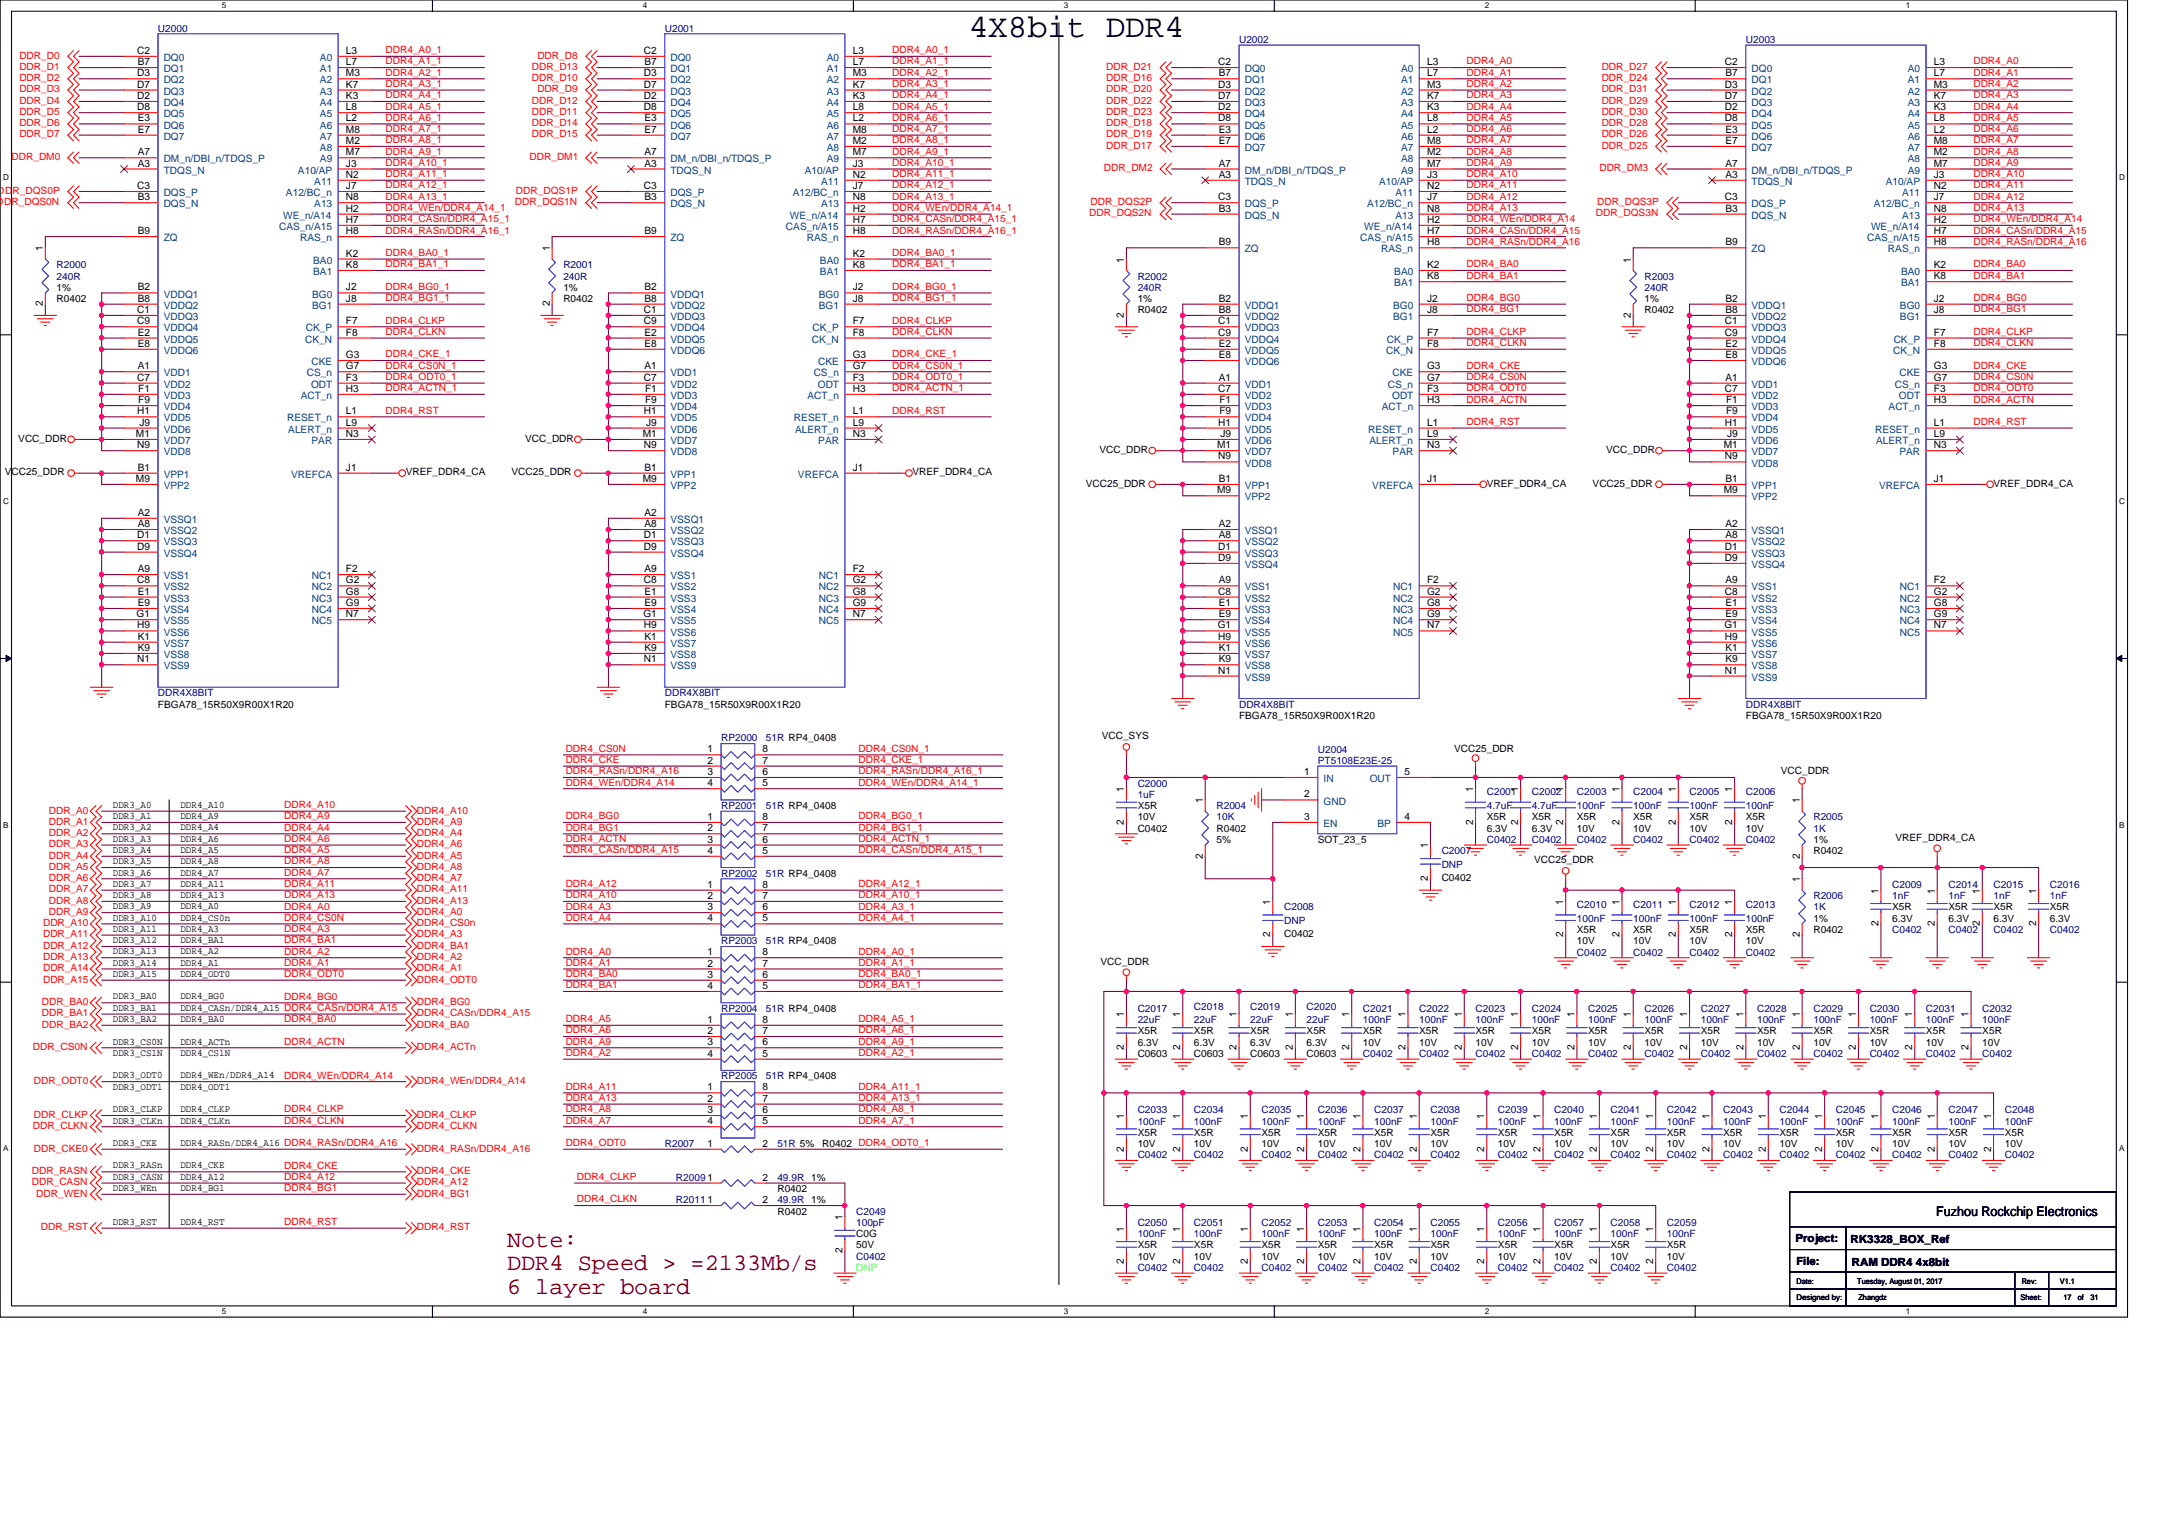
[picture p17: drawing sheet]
<svg xmlns="http://www.w3.org/2000/svg" width="297mm" height="210mm" viewBox="0 0 297 210" stroke-linecap="round" stroke-linejoin="round" font-family="sans-serif">
<defs><g id="words">
<text font-size="4.5" x="133.3" y="5.1">4X8bit DDR4</text>
<g font-size="3.2" fill="#800000">
<text x="69.8" y="171.4">Note:</text>
<text x="69.8" y="174.7">DDR4 Speed &gt; =2133Mb/s</text>
<text x="69.8" y="177.9">6 layer board</text>
</g>
<text font-size="1.8" x="266.4" y="167.3">Fuzhou Rockchip Electronics</text>
<g font-size="1.5">
<text x="247" y="170.8">Project:</text>
<text x="247.2" y="173.9">File:</text>
<text x="254.6" y="170.9">RK3328_BOX_Ref</text>
<text x="254.8" y="174">RAM DDR4 4x8bit</text>
</g>
<g font-size="1.4" fill="#000080">
<text x="21.7" y="4.3">U2000</text>
<text x="91.5" y="4.3">U2001</text>
<text x="170.5" y="5.9">U2002</text>
<text x="240.2" y="5.9">U2003</text>
<text x="7.8" y="36.9">R2000</text>
<text x="7.8" y="38.4">240R</text>
<text x="77.5" y="36.9">R2001</text>
<text x="77.5" y="38.4">240R</text>
<text x="156.5" y="38.4">R2002</text>
<text x="156.5" y="40">240R</text>
<text x="226.2" y="38.4">R2003</text>
<text x="226.2" y="40">240R</text>
<text x="21.7" y="95.8">DDR4X8BIT</text>
<text x="91.5" y="95.8">DDR4X8BIT</text>
<text x="99.2" y="102">RP2000</text>
<text x="105.4" y="102">51R RP4_0408</text>
<text x="170.5" y="97.3">DDR4X8BIT</text>
<text x="240.2" y="97.3">DDR4X8BIT</text>
<text x="181.3" y="103.5">U2004</text>
<text x="181.3" y="105.1">PT5108E23E-25</text>
<text x="99.2" y="111.3">RP2001</text>
<text x="105.4" y="111.3">51R RP4_0408</text>
<text x="156.5" y="108.2">C2000</text>
<text x="156.5" y="109.7">1uF</text>
<text x="167.4" y="111.3">R2004</text>
<text x="167.4" y="112.8">10K</text>
<text x="204.6" y="109.4">C2001</text>
<text x="204.6" y="111.3">4.7uF</text>
<text x="210.8" y="109.4">C2002</text>
<text x="210.8" y="111.3">4.7uF</text>
<text x="217" y="109.4">C2003</text>
<text x="217" y="111.3">100nF</text>
<text x="224.7" y="109.4">C2004</text>
<text x="224.7" y="111.3">100nF</text>
<text x="232.4" y="109.4">C2005</text>
<text x="232.4" y="111.3">100nF</text>
<text x="240.2" y="109.4">C2006</text>
<text x="240.2" y="111.3">100nF</text>
<text x="249.5" y="112.8">R2005</text>
<text x="198.3" y="117.5">C2007</text>
<text x="198.3" y="119.3">DNP</text>
<text x="204.6" y="115.9">C0402</text>
<text x="210.8" y="115.9">C0402</text>
<text x="217" y="115.9">C0402</text>
<text x="224.7" y="115.9">C0402</text>
<text x="232.4" y="115.9">C0402</text>
<text x="240.2" y="115.9">C0402</text>
<text x="249.5" y="114.3">1K</text>
<text x="99.2" y="120.5">RP2002</text>
<text x="105.4" y="120.5">51R RP4_0408</text>
<text x="176.7" y="125.2">C2008</text>
<text x="217" y="124.9">C2010</text>
<text x="224.7" y="124.9">C2011</text>
<text x="232.4" y="124.9">C2012</text>
<text x="240.2" y="124.9">C2013</text>
<text x="249.5" y="123.7">R2006</text>
<text x="249.5" y="125.2">1K</text>
<text x="260.3" y="122.1">C2009</text>
<text x="260.3" y="123.7">1nF</text>
<text x="268.1" y="122.1">C2014</text>
<text x="268.1" y="123.7">1nF</text>
<text x="274.3" y="122.1">C2015</text>
<text x="274.3" y="123.7">1nF</text>
<text x="282" y="122.1">C2016</text>
<text x="282" y="123.7">1nF</text>
<text x="99.2" y="129.8">RP2003</text>
<text x="105.4" y="129.8">51R RP4_0408</text>
<text x="176.7" y="127.1">DNP</text>
<text x="217" y="126.7">100nF</text>
<text x="217" y="131.4">C0402</text>
<text x="224.7" y="126.7">100nF</text>
<text x="224.7" y="131.4">C0402</text>
<text x="232.4" y="126.7">100nF</text>
<text x="232.4" y="131.4">C0402</text>
<text x="240.2" y="126.7">100nF</text>
<text x="240.2" y="131.4">C0402</text>
<text x="260.3" y="128.3">C0402</text>
<text x="268.1" y="128.3">C0402</text>
<text x="274.3" y="128.3">C0402</text>
<text x="282" y="128.3">C0402</text>
<text x="99.2" y="139.1">RP2004</text>
<text x="105.4" y="139.1">51R RP4_0408</text>
<text x="156.5" y="139.1">C2017</text>
<text x="156.5" y="140.7">22uF</text>
<text x="164.3" y="138.8">C2018</text>
<text x="164.3" y="140.7">22uF</text>
<text x="172" y="138.8">C2019</text>
<text x="172" y="140.7">22uF</text>
<text x="179.8" y="138.8">C2020</text>
<text x="179.8" y="140.7">22uF</text>
<text x="187.5" y="139.1">C2021</text>
<text x="187.5" y="140.7">100nF</text>
<text x="195.3" y="139.1">C2022</text>
<text x="195.3" y="140.7">100nF</text>
<text x="203" y="139.1">C2023</text>
<text x="203" y="140.7">100nF</text>
<text x="210.8" y="139.1">C2024</text>
<text x="210.8" y="140.7">100nF</text>
<text x="218.5" y="139.1">C2025</text>
<text x="218.5" y="140.7">100nF</text>
<text x="226.2" y="139.1">C2026</text>
<text x="226.2" y="140.7">100nF</text>
<text x="234" y="139.1">C2027</text>
<text x="234" y="140.7">100nF</text>
<text x="241.7" y="139.1">C2028</text>
<text x="241.7" y="140.7">100nF</text>
<text x="249.5" y="139.1">C2029</text>
<text x="249.5" y="140.7">100nF</text>
<text x="257.2" y="139.1">C2030</text>
<text x="257.2" y="140.7">100nF</text>
<text x="265" y="139.1">C2031</text>
<text x="265" y="140.7">100nF</text>
<text x="272.7" y="139.1">C2032</text>
<text x="272.7" y="140.7">100nF</text>
<text x="99.2" y="148.4">RP2005</text>
<text x="105.4" y="148.4">51R RP4_0408</text>
<text x="187.5" y="145.3">C0402</text>
<text x="195.3" y="145.3">C0402</text>
<text x="203" y="145.3">C0402</text>
<text x="210.8" y="145.3">C0402</text>
<text x="218.5" y="145.3">C0402</text>
<text x="226.2" y="145.3">C0402</text>
<text x="234" y="145.3">C0402</text>
<text x="241.7" y="145.3">C0402</text>
<text x="249.5" y="145.3">C0402</text>
<text x="257.2" y="145.3">C0402</text>
<text x="265" y="145.3">C0402</text>
<text x="272.7" y="145.3">C0402</text>
<text x="156.5" y="153.1">C2033</text>
<text x="156.5" y="154.6">100nF</text>
<text x="164.3" y="153.1">C2034</text>
<text x="164.3" y="154.6">100nF</text>
<text x="173.6" y="153.1">C2035</text>
<text x="173.6" y="154.6">100nF</text>
<text x="181.3" y="153.1">C2036</text>
<text x="181.3" y="154.6">100nF</text>
<text x="189.1" y="153.1">C2037</text>
<text x="189.1" y="154.6">100nF</text>
<text x="196.8" y="153.1">C2038</text>
<text x="196.8" y="154.6">100nF</text>
<text x="206.1" y="153.1">C2039</text>
<text x="206.1" y="154.6">100nF</text>
<text x="213.8" y="153.1">C2040</text>
<text x="213.8" y="154.6">100nF</text>
<text x="221.6" y="153.1">C2041</text>
<text x="221.6" y="154.6">100nF</text>
<text x="229.3" y="153.1">C2042</text>
<text x="229.3" y="154.6">100nF</text>
<text x="237.1" y="153.1">C2043</text>
<text x="237.1" y="154.6">100nF</text>
<text x="244.8" y="153.1">C2044</text>
<text x="244.8" y="154.6">100nF</text>
<text x="252.6" y="153.1">C2045</text>
<text x="252.6" y="154.6">100nF</text>
<text x="260.3" y="153.1">C2046</text>
<text x="260.3" y="154.6">100nF</text>
<text x="268.1" y="153.1">C2047</text>
<text x="268.1" y="154.6">100nF</text>
<text x="275.8" y="153.1">C2048</text>
<text x="275.8" y="154.6">100nF</text>
<text x="91.5" y="157.7">R2007</text>
<text x="107" y="157.7">51R 5%</text>
<text x="156.5" y="159.3">C0402</text>
<text x="164.3" y="159.3">C0402</text>
<text x="173.6" y="159.3">C0402</text>
<text x="181.3" y="159.3">C0402</text>
<text x="189.1" y="159.3">C0402</text>
<text x="196.8" y="159.3">C0402</text>
<text x="206.1" y="159.3">C0402</text>
<text x="213.8" y="159.3">C0402</text>
<text x="221.6" y="159.3">C0402</text>
<text x="229.3" y="159.3">C0402</text>
<text x="237.1" y="159.3">C0402</text>
<text x="244.8" y="159.3">C0402</text>
<text x="252.6" y="159.3">C0402</text>
<text x="260.3" y="159.3">C0402</text>
<text x="268.1" y="159.3">C0402</text>
<text x="275.8" y="159.3">C0402</text>
<text x="93" y="165.5">R2011</text>
<text x="93" y="162.4">R2009</text>
<text x="107" y="165.5">49.9R 1%</text>
<text x="107" y="162.4">49.9R 1%</text>
<text x="117.8" y="167">C2049</text>
<text x="117.8" y="168.6">100pF</text>
<text x="117.8" y="173.2">C0402</text>
<text x="156.5" y="168.6">C2050</text>
<text x="156.5" y="170.1">100nF</text>
<text x="164.3" y="168.6">C2051</text>
<text x="164.3" y="170.1">100nF</text>
<text x="173.6" y="168.6">C2052</text>
<text x="173.6" y="170.1">100nF</text>
<text x="181.3" y="168.6">C2053</text>
<text x="181.3" y="170.1">100nF</text>
<text x="189.1" y="168.6">C2054</text>
<text x="189.1" y="170.1">100nF</text>
<text x="196.8" y="168.6">C2055</text>
<text x="196.8" y="170.1">100nF</text>
<text x="206.1" y="168.6">C2056</text>
<text x="206.1" y="170.1">100nF</text>
<text x="213.8" y="168.6">C2057</text>
<text x="213.8" y="170.1">100nF</text>
<text x="221.6" y="168.6">C2058</text>
<text x="221.6" y="170.1">100nF</text>
<text x="229.3" y="168.6">C2059</text>
<text x="229.3" y="170.1">100nF</text>
<text x="156.5" y="174.8">C0402</text>
<text x="164.3" y="174.8">C0402</text>
<text x="173.6" y="174.8">C0402</text>
<text x="181.3" y="174.8">C0402</text>
<text x="189.1" y="174.8">C0402</text>
<text x="196.8" y="174.8">C0402</text>
<text x="206.1" y="174.8">C0402</text>
<text x="213.8" y="174.8">C0402</text>
<text x="221.6" y="174.8">C0402</text>
<text x="229.3" y="174.8">C0402</text>
</g>
<g font-size="1.4" fill="#f00">
<text x="2.7" y="11.2">DDR_D2</text>
<text x="2.7" y="9.6">DDR_D1</text>
<text x="2.7" y="8.1">DDR_D0</text>
<text x="53" y="7.3">DDR4_A0_1</text>
<text x="53" y="8.9">DDR4_A1_1</text>
<text x="53" y="10.4">DDR4_A2_1</text>
<text x="53" y="12">DDR4_A3_1</text>
<text x="73.2" y="11.2">DDR_D10</text>
<text x="73.2" y="9.6">DDR_D13</text>
<text x="73.9" y="8.1">DDR_D8</text>
<text x="122.8" y="12">DDR4_A3_1</text>
<text x="122.8" y="10.4">DDR4_A2_1</text>
<text x="122.8" y="8.9">DDR4_A1_1</text>
<text x="122.8" y="7.3">DDR4_A0_1</text>
<text x="152.2" y="9.6">DDR_D21</text>
<text x="152.2" y="11.2">DDR_D16</text>
<text x="201.8" y="12">DDR4_A2</text>
<text x="201.8" y="10.4">DDR4_A1</text>
<text x="201.8" y="8.9">DDR4_A0</text>
<text x="220.4" y="9.6">DDR_D27</text>
<text x="220.4" y="11.2">DDR_D24</text>
<text x="271.5" y="8.9">DDR4_A0</text>
<text x="271.5" y="10.4">DDR4_A1</text>
<text x="271.5" y="12">DDR4_A2</text>
<text x="2.7" y="17.4">DDR_D6</text>
<text x="2.7" y="15.8">DDR_D5</text>
<text x="2.7" y="14.3">DDR_D4</text>
<text x="2.7" y="12.7">DDR_D3</text>
<text x="53" y="13.5">DDR4_A4_1</text>
<text x="53" y="15.1">DDR4_A5_1</text>
<text x="53" y="16.6">DDR4_A6_1</text>
<text x="73.2" y="17.4">DDR_D14</text>
<text x="73.2" y="14.3">DDR_D12</text>
<text x="73.2" y="15.8">DDR_D11</text>
<text x="73.9" y="12.7">DDR_D9</text>
<text x="122.8" y="16.6">DDR4_A6_1</text>
<text x="122.8" y="15.1">DDR4_A5_1</text>
<text x="122.8" y="13.5">DDR4_A4_1</text>
<text x="152.2" y="17.4">DDR_D18</text>
<text x="152.2" y="14.3">DDR_D22</text>
<text x="152.2" y="12.7">DDR_D20</text>
<text x="152.2" y="15.8">DDR_D23</text>
<text x="201.8" y="13.5">DDR4_A3</text>
<text x="201.8" y="16.6">DDR4_A5</text>
<text x="201.8" y="15.1">DDR4_A4</text>
<text x="220.4" y="15.8">DDR_D30</text>
<text x="220.4" y="12.7">DDR_D31</text>
<text x="220.4" y="14.3">DDR_D29</text>
<text x="220.4" y="17.4">DDR_D28</text>
<text x="271.5" y="13.5">DDR4_A3</text>
<text x="271.5" y="15.1">DDR4_A4</text>
<text x="271.5" y="16.6">DDR4_A5</text>
<text x="1.6" y="22">DDR_DM0</text>
<text x="2.7" y="18.9">DDR_D7</text>
<text x="53" y="18.2">DDR4_A7_1</text>
<text x="53" y="19.7">DDR4_A8_1</text>
<text x="53" y="21.3">DDR4_A9_1</text>
<text x="53" y="22.8">DDR4_A10_1</text>
<text x="72.9" y="22">DDR_DM1</text>
<text x="73.2" y="18.9">DDR_D15</text>
<text x="122.8" y="18.2">DDR4_A7_1</text>
<text x="122.8" y="22.8">DDR4_A10_1</text>
<text x="122.8" y="21.3">DDR4_A9_1</text>
<text x="122.8" y="19.7">DDR4_A8_1</text>
<text x="151.9" y="23.6">DDR_DM2</text>
<text x="152.2" y="20.4">DDR_D17</text>
<text x="152.2" y="18.9">DDR_D19</text>
<text x="201.8" y="19.7">DDR4_A7</text>
<text x="201.8" y="18.2">DDR4_A6</text>
<text x="201.8" y="22.8">DDR4_A9</text>
<text x="201.8" y="21.3">DDR4_A8</text>
<text x="220" y="23.6">DDR_DM3</text>
<text x="220.4" y="18.9">DDR_D26</text>
<text x="220.4" y="20.4">DDR_D25</text>
<text x="271.5" y="19.7">DDR4_A7</text>
<text x="271.5" y="18.2">DDR4_A6</text>
<text x="271.5" y="21.3">DDR4_A8</text>
<text x="271.5" y="22.8">DDR4_A9</text>
<text x="-.4" y="28.2">DDR_DQS0N</text>
<text x="-.3" y="26.6">DDR_DQS0P</text>
<text x="53" y="24.4">DDR4_A11_1</text>
<text x="53" y="25.9">DDR4_A12_1</text>
<text x="53" y="27.5">DDR4_A13_1</text>
<text x="53" y="29">DDR4_WEn/DDR4_A14_1</text>
<text x="70.8" y="28.2">DDR_DQS1N</text>
<text x="71" y="26.6">DDR_DQS1P</text>
<text x="122.8" y="24.4">DDR4_A11_1</text>
<text x="122.8" y="29">DDR4_WEn/DDR4_A14_1</text>
<text x="122.8" y="27.5">DDR4_A13_1</text>
<text x="122.8" y="25.9">DDR4_A12_1</text>
<text x="149.9" y="29.8">DDR_DQS2N</text>
<text x="150" y="28.2">DDR_DQS2P</text>
<text x="201.8" y="25.9">DDR4_A11</text>
<text x="201.8" y="24.4">DDR4_A10</text>
<text x="201.8" y="29">DDR4_A13</text>
<text x="201.8" y="27.5">DDR4_A12</text>
<text x="219.6" y="29.8">DDR_DQS3N</text>
<text x="219.7" y="28.2">DDR_DQS3P</text>
<text x="271.5" y="24.4">DDR4_A10</text>
<text x="271.5" y="25.9">DDR4_A11</text>
<text x="271.5" y="29">DDR4_A13</text>
<text x="271.5" y="27.5">DDR4_A12</text>
<text x="53" y="32.1">DDR4_RASn/DDR4_A16_1</text>
<text x="53" y="35.2">DDR4_BA0_1</text>
<text x="53" y="30.6">DDR4_CASn/DDR4_A15_1</text>
<text x="122.8" y="30.6">DDR4_CASn/DDR4_A15_1</text>
<text x="122.8" y="35.2">DDR4_BA0_1</text>
<text x="122.8" y="32.1">DDR4_RASn/DDR4_A16_1</text>
<text x="201.8" y="32.1">DDR4_CASn/DDR4_A15</text>
<text x="201.8" y="30.6">DDR4_WEn/DDR4_A14</text>
<text x="201.8" y="33.7">DDR4_RASn/DDR4_A16</text>
<text x="271.5" y="30.6">DDR4_WEn/DDR4_A14</text>
<text x="271.5" y="32.1">DDR4_CASn/DDR4_A15</text>
<text x="271.5" y="33.7">DDR4_RASn/DDR4_A16</text>
<text x="53" y="36.8">DDR4_BA1_1</text>
<text x="53" y="39.9">DDR4_BG0_1</text>
<text x="53" y="41.4">DDR4_BG1_1</text>
<text x="122.8" y="36.8">DDR4_BA1_1</text>
<text x="122.8" y="41.4">DDR4_BG1_1</text>
<text x="122.8" y="39.9">DDR4_BG0_1</text>
<text x="201.8" y="38.3">DDR4_BA1</text>
<text x="201.8" y="36.8">DDR4_BA0</text>
<text x="201.8" y="41.4">DDR4_BG0</text>
<text x="271.5" y="41.4">DDR4_BG0</text>
<text x="271.5" y="36.8">DDR4_BA0</text>
<text x="271.5" y="38.3">DDR4_BA1</text>
<text x="53" y="46.1">DDR4_CLKN</text>
<text x="53" y="44.5">DDR4_CLKP</text>
<text x="122.8" y="46.1">DDR4_CLKN</text>
<text x="122.8" y="44.5">DDR4_CLKP</text>
<text x="201.8" y="42.9">DDR4_BG1</text>
<text x="201.8" y="47.6">DDR4_CLKN</text>
<text x="201.8" y="46.1">DDR4_CLKP</text>
<text x="271.5" y="42.9">DDR4_BG1</text>
<text x="271.5" y="46.1">DDR4_CLKP</text>
<text x="271.5" y="47.6">DDR4_CLKN</text>
<text x="53" y="49.1">DDR4_CKE_1</text>
<text x="53" y="50.7">DDR4_CS0N_1</text>
<text x="53" y="52.3">DDR4_ODT0_1</text>
<text x="53" y="53.8">DDR4_ACTN_1</text>
<text x="122.8" y="49.1">DDR4_CKE_1</text>
<text x="122.8" y="53.8">DDR4_ACTN_1</text>
<text x="122.8" y="52.3">DDR4_ODT0_1</text>
<text x="122.8" y="50.7">DDR4_CS0N_1</text>
<text x="201.8" y="50.7">DDR4_CKE</text>
<text x="201.8" y="53.8">DDR4_ODT0</text>
<text x="201.8" y="52.3">DDR4_CS0N</text>
<text x="271.5" y="53.8">DDR4_ODT0</text>
<text x="271.5" y="50.7">DDR4_CKE</text>
<text x="271.5" y="52.3">DDR4_CS0N</text>
<text x="53" y="56.9">DDR4_RST</text>
<text x="122.8" y="56.9">DDR4_RST</text>
<text x="201.8" y="55.4">DDR4_ACTN</text>
<text x="201.8" y="58.4">DDR4_RST</text>
<text x="271.5" y="55.4">DDR4_ACTN</text>
<text x="271.5" y="58.4">DDR4_RST</text>
<text x="77.8" y="104.9">DDR4_CKE</text>
<text x="77.8" y="103.4">DDR4_CS0N</text>
<text x="77.8" y="106.5">DDR4_RASn/DDR4_A16</text>
<text x="118.1" y="104.9">DDR4_CKE_1</text>
<text x="118.1" y="103.4">DDR4_CS0N_1</text>
<text x="118.1" y="106.5">DDR4_RASn/DDR4_A16_1</text>
<text x="6.7" y="113.4">DDR_A1</text>
<text x="6.7" y="111.9">DDR_A0</text>
<text x="39.1" y="112.7">DDR4_A9</text>
<text x="39.1" y="111.1">DDR4_A10</text>
<text x="57.4" y="113.4">DDR4_A9</text>
<text x="57.4" y="111.9">DDR4_A10</text>
<text x="77.8" y="108">DDR4_WEn/DDR4_A14</text>
<text x="77.8" y="112.7">DDR4_BG0</text>
<text x="118.1" y="108">DDR4_WEn/DDR4_A14_1</text>
<text x="118.1" y="112.7">DDR4_BG0_1</text>
<text x="6.7" y="119.6">DDR_A5</text>
<text x="6.7" y="115">DDR_A2</text>
<text x="6.7" y="116.5">DDR_A3</text>
<text x="6.7" y="118.1">DDR_A4</text>
<text x="39.1" y="115.8">DDR4_A6</text>
<text x="39.1" y="118.9">DDR4_A8</text>
<text x="39.1" y="114.2">DDR4_A4</text>
<text x="39.1" y="117.3">DDR4_A5</text>
<text x="57.4" y="115">DDR4_A4</text>
<text x="57.4" y="116.5">DDR4_A6</text>
<text x="57.4" y="119.6">DDR4_A8</text>
<text x="57.4" y="118.1">DDR4_A5</text>
<text x="77.8" y="114.2">DDR4_BG1</text>
<text x="77.8" y="115.8">DDR4_ACTN</text>
<text x="77.8" y="117.3">DDR4_CASn/DDR4_A15</text>
<text x="118.1" y="114.2">DDR4_BG1_1</text>
<text x="118.1" y="115.8">DDR4_ACTN_1</text>
<text x="118.1" y="117.3">DDR4_CASn/DDR4_A15_1</text>
<text x="6.7" y="121.2">DDR_A6</text>
<text x="6.7" y="122.7">DDR_A7</text>
<text x="6.7" y="125.8">DDR_A9</text>
<text x="6.7" y="124.3">DDR_A8</text>
<text x="39.1" y="122">DDR4_A11</text>
<text x="39.1" y="120.4">DDR4_A7</text>
<text x="39.1" y="123.5">DDR4_A13</text>
<text x="39.1" y="125.1">DDR4_A0</text>
<text x="57.4" y="122.7">DDR4_A11</text>
<text x="57.4" y="121.2">DDR4_A7</text>
<text x="57.4" y="125.8">DDR4_A0</text>
<text x="57.4" y="124.3">DDR4_A13</text>
<text x="77.8" y="122">DDR4_A12</text>
<text x="77.8" y="123.5">DDR4_A10</text>
<text x="77.8" y="125.1">DDR4_A3</text>
<text x="118.1" y="122">DDR4_A12_1</text>
<text x="118.1" y="123.5">DDR4_A10_1</text>
<text x="118.1" y="125.1">DDR4_A3_1</text>
<text x="5.9" y="127.4">DDR_A10</text>
<text x="5.9" y="128.9">DDR_A11</text>
<text x="5.9" y="130.5">DDR_A12</text>
<text x="39.1" y="128.2">DDR4_A3</text>
<text x="39.1" y="126.6">DDR4_CS0N</text>
<text x="39.1" y="131.3">DDR4_A2</text>
<text x="39.1" y="129.7">DDR4_BA1</text>
<text x="57.4" y="128.9">DDR4_A3</text>
<text x="57.4" y="127.4">DDR4_CS0n</text>
<text x="57.4" y="130.5">DDR4_BA1</text>
<text x="77.8" y="126.6">DDR4_A4</text>
<text x="77.8" y="131.3">DDR4_A0</text>
<text x="118.1" y="126.6">DDR4_A4_1</text>
<text x="118.1" y="131.3">DDR4_A0_1</text>
<text x="5.9" y="132">DDR_A13</text>
<text x="5.9" y="133.6">DDR_A14</text>
<text x="5.9" y="135.1">DDR_A15</text>
<text x="39.1" y="137.5">DDR4_BG0</text>
<text x="39.1" y="132.8">DDR4_A1</text>
<text x="39.1" y="134.4">DDR4_ODT0</text>
<text x="57.4" y="135.1">DDR4_ODT0</text>
<text x="57.4" y="132">DDR4_A2</text>
<text x="57.4" y="133.6">DDR4_A1</text>
<text x="77.8" y="132.8">DDR4_A1</text>
<text x="77.8" y="135.9">DDR4_BA1</text>
<text x="77.8" y="134.4">DDR4_BA0</text>
<text x="118.1" y="132.8">DDR4_A1_1</text>
<text x="118.1" y="135.9">DDR4_BA1_1</text>
<text x="118.1" y="134.4">DDR4_BA0_1</text>
<text x="5.8" y="141.3">DDR_BA2</text>
<text x="5.8" y="138.2">DDR_BA0</text>
<text x="5.8" y="139.8">DDR_BA1</text>
<text x="39.1" y="143.7">DDR4_ACTN</text>
<text x="39.1" y="140.6">DDR4_BA0</text>
<text x="57.4" y="138.2">DDR4_BG0</text>
<text x="57.4" y="141.3">DDR4_BA0</text>
<text x="57.4" y="139.8">DDR4_CASn/DDR4_A15</text>
<text x="77.8" y="142.1">DDR4_A6</text>
<text x="77.8" y="143.7">DDR4_A9</text>
<text x="77.8" y="140.6">DDR4_A5</text>
<text x="118.1" y="142.1">DDR4_A6_1</text>
<text x="118.1" y="143.7">DDR4_A9_1</text>
<text x="118.1" y="140.6">DDR4_A5_1</text>
<text x="4.5" y="144.4">DDR_CS0N</text>
<text x="4.7" y="149.1">DDR_ODT0</text>
<text x="39.1" y="148.3">DDR4_WEn/DDR4_A14</text>
<text x="57.4" y="149.1">DDR4_WEn/DDR4_A14</text>
<text x="57.4" y="144.4">DDR4_ACTn</text>
<text x="77.8" y="145.2">DDR4_A2</text>
<text x="77.8" y="149.9">DDR4_A11</text>
<text x="118.1" y="145.2">DDR4_A2_1</text>
<text x="118.1" y="149.9">DDR4_A11_1</text>
<text x="4.5" y="155.3">DDR_CLKN</text>
<text x="4.7" y="153.7">DDR_CLKP</text>
<text x="39.1" y="154.5">DDR4_CLKN</text>
<text x="39.1" y="153">DDR4_CLKP</text>
<text x="57.4" y="155.3">DDR4_CLKN</text>
<text x="57.4" y="153.7">DDR4_CLKP</text>
<text x="77.8" y="151.4">DDR4_A13</text>
<text x="77.8" y="153">DDR4_A8</text>
<text x="77.8" y="154.5">DDR4_A7</text>
<text x="118.1" y="151.4">DDR4_A13_1</text>
<text x="118.1" y="153">DDR4_A8_1</text>
<text x="118.1" y="154.5">DDR4_A7_1</text>
<text x="4.4" y="161.5">DDR_RASN</text>
<text x="4.7" y="158.3">DDR_CKE0</text>
<text x="39.1" y="160.7">DDR4_CKE</text>
<text x="57.4" y="158.3">DDR4_RASn/DDR4_A16</text>
<text x="57.4" y="161.5">DDR4_CKE</text>
<text x="77.8" y="157.6">DDR4_ODT0</text>
<text x="4.4" y="163">DDR_CASN</text>
<text x="5" y="164.5">DDR_WEN</text>
<text x="39.1" y="163.8">DDR4_BG1</text>
<text x="39.1" y="162.3">DDR4_A12</text>
<text x="57.4" y="163">DDR4_A12</text>
<text x="57.4" y="164.5">DDR4_BG1</text>
<text x="79.4" y="162.3">DDR4_CLKP</text>
<text x="79.4" y="165.4">DDR4_CLKN</text>
<text x="5.6" y="169.2">DDR_RST</text>
<text x="39.1" y="168.5">DDR4_RST</text>
<text x="57.4" y="169.2">DDR4_RST</text>
</g>
<g font-size="1.4">
<text x="18.9" y="7.4">C2</text>
<text x="18.9" y="10.5">D3</text>
<text x="18.9" y="9">B7</text>
<text x="47.6" y="7.4">L3</text>
<text x="47.6" y="9">L7</text>
<text x="47.6" y="10.5">M3</text>
<text x="88.6" y="7.4">C2</text>
<text x="88.6" y="10.5">D3</text>
<text x="88.7" y="9">B7</text>
<text x="117.3" y="7.4">L3</text>
<text x="117.3" y="9">L7</text>
<text x="117.3" y="10.5">M3</text>
<text x="167.6" y="9">C2</text>
<text x="167.7" y="10.5">B7</text>
<text x="196.3" y="9">L3</text>
<text x="196.3" y="10.5">L7</text>
<text x="237.3" y="9">C2</text>
<text x="237.4" y="10.5">B7</text>
<text x="266.1" y="9">L3</text>
<text x="266.1" y="10.5">L7</text>
<text x="18.9" y="12">D7</text>
<text x="18.9" y="13.6">D2</text>
<text x="18.9" y="15.2">D8</text>
<text x="18.9" y="16.7">E3</text>
<text x="47.6" y="12">K7</text>
<text x="47.6" y="13.6">K3</text>
<text x="47.6" y="15.2">L8</text>
<text x="47.6" y="16.7">L2</text>
<text x="88.6" y="12">D7</text>
<text x="88.6" y="13.6">D2</text>
<text x="88.6" y="15.2">D8</text>
<text x="88.7" y="16.7">E3</text>
<text x="117.3" y="12">K7</text>
<text x="117.3" y="13.6">K3</text>
<text x="117.3" y="15.2">L8</text>
<text x="117.3" y="16.7">L2</text>
<text x="167.6" y="12">D3</text>
<text x="167.6" y="13.6">D7</text>
<text x="167.6" y="15.2">D2</text>
<text x="167.6" y="16.7">D8</text>
<text x="196.3" y="12">M3</text>
<text x="196.3" y="13.6">K7</text>
<text x="196.3" y="15.2">K3</text>
<text x="196.3" y="16.7">L8</text>
<text x="237.3" y="12">D3</text>
<text x="237.3" y="13.6">D7</text>
<text x="237.3" y="15.2">D2</text>
<text x="237.3" y="16.7">D8</text>
<text x="266.1" y="12">M3</text>
<text x="266.1" y="13.6">K7</text>
<text x="266.1" y="15.2">K3</text>
<text x="266.1" y="16.7">L8</text>
<text x="18.9" y="18.2">E7</text>
<text x="18.9" y="21.4">A7</text>
<text x="18.9" y="22.9">A3</text>
<text x="47.6" y="22.9">J3</text>
<text x="47.6" y="18.2">M8</text>
<text x="47.6" y="19.8">M2</text>
<text x="47.6" y="21.4">M7</text>
<text x="88.7" y="18.2">E7</text>
<text x="88.7" y="21.4">A7</text>
<text x="88.7" y="22.9">A3</text>
<text x="117.3" y="22.9">J3</text>
<text x="117.3" y="18.2">M8</text>
<text x="117.3" y="19.8">M2</text>
<text x="117.3" y="21.4">M7</text>
<text x="167.7" y="18.2">E3</text>
<text x="167.7" y="19.8">E7</text>
<text x="167.7" y="22.9">A7</text>
<text x="196.3" y="18.2">L2</text>
<text x="196.3" y="19.8">M8</text>
<text x="196.3" y="21.4">M2</text>
<text x="196.3" y="22.9">M7</text>
<text x="237.4" y="18.2">E3</text>
<text x="237.4" y="19.8">E7</text>
<text x="237.4" y="22.9">A7</text>
<text x="266.1" y="18.2">L2</text>
<text x="266.1" y="19.8">M8</text>
<text x="266.1" y="21.4">M2</text>
<text x="266.1" y="22.9">M7</text>
<text x="18.9" y="26">C3</text>
<text x="18.9" y="27.5">B3</text>
<text x="47.6" y="26">J7</text>
<text x="47.6" y="29.1">H2</text>
<text x="47.6" y="24.4">N2</text>
<text x="47.6" y="27.5">N8</text>
<text x="88.6" y="26">C3</text>
<text x="88.7" y="27.5">B3</text>
<text x="117.3" y="26">J7</text>
<text x="117.3" y="29.1">H2</text>
<text x="117.3" y="24.4">N2</text>
<text x="117.3" y="27.5">N8</text>
<text x="167.6" y="27.5">C3</text>
<text x="167.7" y="29.1">B3</text>
<text x="167.7" y="24.4">A3</text>
<text x="196.3" y="24.4">J3</text>
<text x="196.3" y="27.5">J7</text>
<text x="196.3" y="26">N2</text>
<text x="196.3" y="29.1">N8</text>
<text x="237.3" y="27.5">C3</text>
<text x="237.4" y="29.1">B3</text>
<text x="237.4" y="24.4">A3</text>
<text x="266.1" y="24.4">J3</text>
<text x="266.1" y="27.5">J7</text>
<text x="266.1" y="26">N2</text>
<text x="266.1" y="29.1">N8</text>
<text x="5.9" y="34.5" transform="rotate(-90 5.9 34.5)">1</text>
<text x="18.9" y="32.2">B9</text>
<text x="47.6" y="35.3">K2</text>
<text x="47.6" y="32.2">H8</text>
<text x="47.6" y="30.6">H7</text>
<text x="75.6" y="34.5" transform="rotate(-90 75.6 34.5)">1</text>
<text x="88.7" y="32.2">B9</text>
<text x="117.3" y="32.2">H8</text>
<text x="117.3" y="30.6">H7</text>
<text x="117.3" y="35.3">K2</text>
<text x="167.7" y="33.7">B9</text>
<text x="196.3" y="30.6">H2</text>
<text x="196.3" y="33.7">H8</text>
<text x="196.3" y="32.2">H7</text>
<text x="237.4" y="33.7">B9</text>
<text x="266.1" y="30.6">H2</text>
<text x="266.1" y="33.7">H8</text>
<text x="266.1" y="32.2">H7</text>
<text x="7.8" y="41.5">R0402</text>
<text x="7.8" y="40">1%</text>
<text x="18.9" y="39.9">B2</text>
<text x="18.9" y="41.5">B8</text>
<text x="47.6" y="36.9">K8</text>
<text x="47.6" y="39.9">J2</text>
<text x="47.6" y="41.5">J8</text>
<text x="77.5" y="41.5">R0402</text>
<text x="77.5" y="40">1%</text>
<text x="88.7" y="39.9">B2</text>
<text x="88.7" y="41.5">B8</text>
<text x="117.3" y="39.9">J2</text>
<text x="117.3" y="41.5">J8</text>
<text x="117.3" y="36.9">K8</text>
<text x="154.6" y="36.1" transform="rotate(-90 154.6 36.1)">1</text>
<text x="156.5" y="41.5">1%</text>
<text x="167.7" y="41.5">B2</text>
<text x="196.3" y="41.5">J2</text>
<text x="196.3" y="36.9">K2</text>
<text x="196.3" y="38.4">K8</text>
<text x="224.4" y="36.1" transform="rotate(-90 224.4 36.1)">1</text>
<text x="226.2" y="41.5">1%</text>
<text x="237.4" y="41.5">B2</text>
<text x="266.1" y="41.5">J2</text>
<text x="266.1" y="36.9">K2</text>
<text x="266.1" y="38.4">K8</text>
<text x="5.9" y="42.1" transform="rotate(-90 5.9 42.1)">2</text>
<text x="18.9" y="43">C1</text>
<text x="18.9" y="44.6">C9</text>
<text x="18.9" y="46.1">E2</text>
<text x="18.9" y="47.7">E8</text>
<text x="47.6" y="44.6">F7</text>
<text x="47.6" y="46.1">F8</text>
<text x="75.6" y="42.1" transform="rotate(-90 75.6 42.1)">2</text>
<text x="88.6" y="43">C1</text>
<text x="88.6" y="44.6">C9</text>
<text x="88.7" y="46.1">E2</text>
<text x="88.7" y="47.7">E8</text>
<text x="117.3" y="44.6">F7</text>
<text x="117.3" y="46.1">F8</text>
<text x="154.6" y="43.7" transform="rotate(-90 154.6 43.7)">2</text>
<text x="156.5" y="43.1">R0402</text>
<text x="167.6" y="44.6">C1</text>
<text x="167.6" y="46.1">C9</text>
<text x="167.7" y="43">B8</text>
<text x="167.7" y="47.7">E2</text>
<text x="196.3" y="43">J8</text>
<text x="196.3" y="46.1">F7</text>
<text x="196.3" y="47.7">F8</text>
<text x="224.4" y="43.7" transform="rotate(-90 224.4 43.7)">2</text>
<text x="226.2" y="43.1">R0402</text>
<text x="237.3" y="44.6">C1</text>
<text x="237.3" y="46.1">C9</text>
<text x="237.4" y="43">B8</text>
<text x="237.4" y="47.7">E2</text>
<text x="266.1" y="43">J8</text>
<text x="266.1" y="46.1">F7</text>
<text x="266.1" y="47.7">F8</text>
<text x="18.9" y="52.3">C7</text>
<text x="18.9" y="50.8">A1</text>
<text x="19" y="53.9">F1</text>
<text x="47.6" y="50.8">G7</text>
<text x="47.6" y="53.9">H3</text>
<text x="47.6" y="49.2">G3</text>
<text x="47.6" y="52.3">F3</text>
<text x="88.6" y="52.3">C7</text>
<text x="88.7" y="50.8">A1</text>
<text x="88.7" y="53.9">F1</text>
<text x="117.3" y="53.9">H3</text>
<text x="117.3" y="49.2">G3</text>
<text x="117.3" y="52.3">F3</text>
<text x="117.3" y="50.8">G7</text>
<text x="167.6" y="53.9">C7</text>
<text x="167.7" y="49.2">E8</text>
<text x="167.7" y="52.3">A1</text>
<text x="196.3" y="50.8">G3</text>
<text x="196.3" y="52.3">G7</text>
<text x="196.3" y="53.9">F3</text>
<text x="237.3" y="53.9">C7</text>
<text x="237.4" y="49.2">E8</text>
<text x="237.4" y="52.3">A1</text>
<text x="266.1" y="50.8">G3</text>
<text x="266.1" y="52.3">G7</text>
<text x="266.1" y="53.9">F3</text>
<text x="18.9" y="57">H1</text>
<text x="19" y="55.4">F9</text>
<text x="19.2" y="58.5">J9</text>
<text x="47.6" y="57">L1</text>
<text x="47.6" y="58.5">L9</text>
<text x="88.6" y="57">H1</text>
<text x="88.7" y="55.4">F9</text>
<text x="88.9" y="58.5">J9</text>
<text x="117.3" y="58.5">L9</text>
<text x="117.3" y="57">L1</text>
<text x="167.6" y="58.5">H1</text>
<text x="167.8" y="55.4">F1</text>
<text x="167.8" y="57">F9</text>
<text x="196.3" y="55.4">H3</text>
<text x="196.3" y="58.5">L1</text>
<text x="237.3" y="58.5">H1</text>
<text x="237.5" y="55.4">F1</text>
<text x="237.5" y="57">F9</text>
<text x="266.1" y="55.4">H3</text>
<text x="266.1" y="58.5">L1</text>
<text x=".7" y="65.4">VCC25_DDR</text>
<text x="2.5" y="60.7">VCC_DDR</text>
<text x="18.7" y="60.1">M1</text>
<text x="18.9" y="61.6">N9</text>
<text x="18.9" y="64.7">B1</text>
<text x="47.6" y="60.1">N3</text>
<text x="47.6" y="64.7">J1</text>
<text x="55.8" y="65.4">VREF_DDR4_CA</text>
<text x="70.4" y="65.4">VCC25_DDR</text>
<text x="72.2" y="60.7">VCC_DDR</text>
<text x="88.4" y="60.1">M1</text>
<text x="88.6" y="61.6">N9</text>
<text x="88.7" y="64.7">B1</text>
<text x="117.3" y="60.1">N3</text>
<text x="117.3" y="64.7">J1</text>
<text x="125.5" y="65.4">VREF_DDR4_CA</text>
<text x="151.3" y="62.3">VCC_DDR</text>
<text x="167.4" y="61.6">M1</text>
<text x="167.6" y="63.2">N9</text>
<text x="167.9" y="60.1">J9</text>
<text x="196.3" y="60.1">L9</text>
<text x="196.3" y="61.6">N3</text>
<text x="221" y="62.3">VCC_DDR</text>
<text x="237.2" y="61.6">M1</text>
<text x="237.3" y="63.2">N9</text>
<text x="237.6" y="60.1">J9</text>
<text x="266.1" y="61.6">N3</text>
<text x="266.1" y="60.1">L9</text>
<text x="18.7" y="66.3">M9</text>
<text x="18.9" y="70.9">A2</text>
<text x="88.4" y="66.3">M9</text>
<text x="88.7" y="70.9">A2</text>
<text x="149.4" y="66.9">VCC25_DDR</text>
<text x="167.4" y="67.8">M9</text>
<text x="167.7" y="66.3">B1</text>
<text x="196.3" y="66.3">J1</text>
<text x="204.6" y="66.9">VREF_DDR4_CA</text>
<text x="219.1" y="66.9">VCC25_DDR</text>
<text x="237.2" y="67.8">M9</text>
<text x="237.4" y="66.3">B1</text>
<text x="266.1" y="66.3">J1</text>
<text x="274.3" y="66.9">VREF_DDR4_CA</text>
<text x="18.9" y="74">D1</text>
<text x="18.9" y="75.6">D9</text>
<text x="18.9" y="72.5">A8</text>
<text x="88.6" y="74">D1</text>
<text x="88.6" y="75.6">D9</text>
<text x="88.7" y="72.5">A8</text>
<text x="167.6" y="75.6">D1</text>
<text x="167.6" y="77.1">D9</text>
<text x="167.7" y="72.5">A2</text>
<text x="167.7" y="74">A8</text>
<text x="237.3" y="75.6">D1</text>
<text x="237.3" y="77.1">D9</text>
<text x="237.4" y="72.5">A2</text>
<text x="237.4" y="74">A8</text>
<text x="18.9" y="80.2">C8</text>
<text x="18.9" y="78.7">A9</text>
<text x="18.9" y="81.8">E1</text>
<text x="18.9" y="83.3">E9</text>
<text x="47.6" y="78.7">F2</text>
<text x="47.6" y="80.2">G2</text>
<text x="47.6" y="81.8">G8</text>
<text x="47.6" y="83.3">G9</text>
<text x="88.6" y="80.2">C8</text>
<text x="88.7" y="78.7">A9</text>
<text x="88.7" y="81.8">E1</text>
<text x="88.7" y="83.3">E9</text>
<text x="117.3" y="78.7">F2</text>
<text x="117.3" y="80.2">G2</text>
<text x="117.3" y="81.8">G8</text>
<text x="117.3" y="83.3">G9</text>
<text x="167.6" y="81.8">C8</text>
<text x="167.7" y="80.2">A9</text>
<text x="167.7" y="83.3">E1</text>
<text x="196.3" y="80.2">F2</text>
<text x="196.3" y="81.8">G2</text>
<text x="196.3" y="83.3">G8</text>
<text x="237.3" y="81.8">C8</text>
<text x="237.4" y="80.2">A9</text>
<text x="237.4" y="83.3">E1</text>
<text x="266.1" y="80.2">F2</text>
<text x="266.1" y="81.8">G2</text>
<text x="266.1" y="83.3">G8</text>
<text x="18.8" y="84.9">G1</text>
<text x="18.9" y="86.4">H9</text>
<text x="18.9" y="88">K1</text>
<text x="18.9" y="89.5">K9</text>
<text x="47.6" y="84.9">N7</text>
<text x="88.5" y="84.9">G1</text>
<text x="88.6" y="86.4">H9</text>
<text x="88.7" y="88">K1</text>
<text x="88.7" y="89.5">K9</text>
<text x="117.3" y="84.9">N7</text>
<text x="167.5" y="86.4">G1</text>
<text x="167.6" y="88">H9</text>
<text x="167.7" y="84.9">E9</text>
<text x="167.7" y="89.5">K1</text>
<text x="196.3" y="84.9">G9</text>
<text x="196.3" y="86.4">N7</text>
<text x="237.3" y="86.4">G1</text>
<text x="237.3" y="88">H9</text>
<text x="237.4" y="84.9">E9</text>
<text x="237.4" y="89.5">K1</text>
<text x="266.1" y="84.9">G9</text>
<text x="266.1" y="86.4">N7</text>
<text x="18.9" y="91.1">N1</text>
<text x="88.6" y="91.1">N1</text>
<text x="167.6" y="92.6">N1</text>
<text x="167.7" y="91.1">K9</text>
<text x="237.3" y="92.6">N1</text>
<text x="237.4" y="91.1">K9</text>
<text x="21.7" y="97.3">FBGA78_15R50X9R00X1R20</text>
<text x="91.5" y="97.3">FBGA78_15R50X9R00X1R20</text>
<text x="151.6" y="101.6">VCC_SYS</text>
<text x="170.5" y="98.8">FBGA78_15R50X9R00X1R20</text>
<text x="240.2" y="98.8">FBGA78_15R50X9R00X1R20</text>
<text x="97.3" y="103.5">1</text>
<text x="97.3" y="105">2</text>
<text x="97.3" y="106.6">3</text>
<text x="104.9" y="106.6">6</text>
<text x="104.9" y="105">7</text>
<text x="104.9" y="103.5">8</text>
<text x="179.4" y="106.6">1</text>
<text x="193.2" y="106.6">5</text>
<text x="200.1" y="103.4">VCC25_DDR</text>
<text x="245" y="106.4">VCC_DDR</text>
<text x="15.5" y="111.1">DDR3_A0</text>
<text x="15.5" y="112.6">DDR3_A1</text>
<text x="24.8" y="112.6">DDR4_A9</text>
<text x="24.8" y="111.1">DDR4_A10</text>
<text x="97.3" y="108.1">4</text>
<text x="97.3" y="112.8">1</text>
<text x="104.9" y="108.1">5</text>
<text x="104.9" y="112.8">8</text>
<text x="154.6" y="113.4" transform="rotate(-90 154.6 113.4)">2</text>
<text x="154.6" y="108.9" transform="rotate(-90 154.6 108.9)">1</text>
<text x="156.5" y="111.3">X5R</text>
<text x="156.5" y="112.8">10V</text>
<text x="165.5" y="110.5" transform="rotate(-90 165.5 110.5)">1</text>
<text x="179.4" y="109.7">2</text>
<text x="179.4" y="112.8">3</text>
<text x="193.2" y="112.8">4</text>
<text x="202.7" y="113.4" transform="rotate(-90 202.7 113.4)">2</text>
<text x="202.7" y="108.9" transform="rotate(-90 202.7 108.9)">1</text>
<text x="204.6" y="112.8">X5R</text>
<text x="208.9" y="113.4" transform="rotate(-90 208.9 113.4)">2</text>
<text x="208.9" y="108.9" transform="rotate(-90 208.9 108.9)">1</text>
<text x="210.8" y="112.8">X5R</text>
<text x="215.1" y="113.4" transform="rotate(-90 215.1 113.4)">2</text>
<text x="215.1" y="108.9" transform="rotate(-90 215.1 108.9)">1</text>
<text x="217" y="112.8">X5R</text>
<text x="222.8" y="113.4" transform="rotate(-90 222.8 113.4)">2</text>
<text x="222.8" y="108.9" transform="rotate(-90 222.8 108.9)">1</text>
<text x="224.7" y="112.8">X5R</text>
<text x="230.6" y="113.4" transform="rotate(-90 230.6 113.4)">2</text>
<text x="230.6" y="108.9" transform="rotate(-90 230.6 108.9)">1</text>
<text x="232.4" y="112.8">X5R</text>
<text x="238.3" y="113.4" transform="rotate(-90 238.3 113.4)">2</text>
<text x="238.3" y="108.9" transform="rotate(-90 238.3 108.9)">1</text>
<text x="240.2" y="112.8">X5R</text>
<text x="247.6" y="110.5" transform="rotate(-90 247.6 110.5)">1</text>
<text x="15.5" y="115.8">DDR3_A3</text>
<text x="15.5" y="117.3">DDR3_A4</text>
<text x="15.5" y="114.2">DDR3_A2</text>
<text x="15.5" y="118.9">DDR3_A5</text>
<text x="24.8" y="117.3">DDR4_A5</text>
<text x="24.8" y="114.2">DDR4_A4</text>
<text x="24.8" y="118.9">DDR4_A8</text>
<text x="24.8" y="115.8">DDR4_A6</text>
<text x="97.3" y="114.3">2</text>
<text x="97.3" y="115.9">3</text>
<text x="97.3" y="117.4">4</text>
<text x="104.9" y="117.4">5</text>
<text x="104.9" y="115.9">6</text>
<text x="104.9" y="114.3">7</text>
<text x="156.5" y="114.3">C0402</text>
<text x="165.5" y="118.1" transform="rotate(-90 165.5 118.1)">2</text>
<text x="167.4" y="114.3">R0402</text>
<text x="167.4" y="115.9">5%</text>
<text x="181.3" y="115.9">SOT_23_5</text>
<text x="196.5" y="116.7" transform="rotate(-90 196.5 116.7)">1</text>
<text x="204.6" y="114.3">6.3V</text>
<text x="210.8" y="114.3">6.3V</text>
<text x="211.1" y="118.7">VCC25_DDR</text>
<text x="217" y="114.3">10V</text>
<text x="224.7" y="114.3">10V</text>
<text x="232.4" y="114.3">10V</text>
<text x="240.2" y="114.3">10V</text>
<text x="247.6" y="118.1" transform="rotate(-90 247.6 118.1)">2</text>
<text x="249.5" y="117.5">R0402</text>
<text x="249.5" y="115.9">1%</text>
<text x="260.8" y="115.6">VREF_DDR4_CA</text>
<text x="15.5" y="120.4">DDR3_A6</text>
<text x="15.5" y="125.1">DDR3_A9</text>
<text x="15.5" y="121.9">DDR3_A7</text>
<text x="15.5" y="123.5">DDR3_A8</text>
<text x="24.8" y="120.4">DDR4_A7</text>
<text x="24.8" y="121.9">DDR4_A11</text>
<text x="24.8" y="125.1">DDR4_A0</text>
<text x="24.8" y="123.5">DDR4_A13</text>
<text x="97.3" y="122.1">1</text>
<text x="97.3" y="123.6">2</text>
<text x="97.3" y="125.2">3</text>
<text x="104.9" y="125.2">6</text>
<text x="104.9" y="123.6">7</text>
<text x="104.9" y="122.1">8</text>
<text x="174.8" y="124.4" transform="rotate(-90 174.8 124.4)">1</text>
<text x="196.5" y="121.2" transform="rotate(-90 196.5 121.2)">2</text>
<text x="198.3" y="121.2">C0402</text>
<text x="215.1" y="124.4" transform="rotate(-90 215.1 124.4)">1</text>
<text x="222.8" y="124.4" transform="rotate(-90 222.8 124.4)">1</text>
<text x="230.6" y="124.4" transform="rotate(-90 230.6 124.4)">1</text>
<text x="238.3" y="124.4" transform="rotate(-90 238.3 124.4)">1</text>
<text x="247.6" y="121.3" transform="rotate(-90 247.6 121.3)">1</text>
<text x="258.4" y="122.9" transform="rotate(-90 258.4 122.9)">1</text>
<text x="260.3" y="125.2">X5R</text>
<text x="266.2" y="122.9" transform="rotate(-90 266.2 122.9)">1</text>
<text x="268.1" y="125.2">X5R</text>
<text x="272.4" y="122.9" transform="rotate(-90 272.4 122.9)">1</text>
<text x="274.3" y="125.2">X5R</text>
<text x="280.1" y="122.9" transform="rotate(-90 280.1 122.9)">1</text>
<text x="282" y="125.2">X5R</text>
<text x="15.5" y="128.1">DDR3_A11</text>
<text x="15.5" y="131.3">DDR3_A13</text>
<text x="15.5" y="129.7">DDR3_A12</text>
<text x="15.5" y="126.6">DDR3_A10</text>
<text x="24.8" y="131.3">DDR4_A2</text>
<text x="24.8" y="128.1">DDR4_A3</text>
<text x="24.8" y="129.7">DDR4_BA1</text>
<text x="24.8" y="126.6">DDR4_CS0n</text>
<text x="97.3" y="126.7">4</text>
<text x="97.3" y="131.4">1</text>
<text x="104.9" y="126.7">5</text>
<text x="104.9" y="131.4">8</text>
<text x="174.8" y="128.9" transform="rotate(-90 174.8 128.9)">2</text>
<text x="176.7" y="128.9">C0402</text>
<text x="215.1" y="128.9" transform="rotate(-90 215.1 128.9)">2</text>
<text x="217" y="128.3">X5R</text>
<text x="217" y="129.8">10V</text>
<text x="222.8" y="128.9" transform="rotate(-90 222.8 128.9)">2</text>
<text x="224.7" y="128.3">X5R</text>
<text x="224.7" y="129.8">10V</text>
<text x="230.6" y="128.9" transform="rotate(-90 230.6 128.9)">2</text>
<text x="232.4" y="128.3">X5R</text>
<text x="232.4" y="129.8">10V</text>
<text x="238.3" y="128.9" transform="rotate(-90 238.3 128.9)">2</text>
<text x="240.2" y="128.3">X5R</text>
<text x="240.2" y="129.8">10V</text>
<text x="247.6" y="128.9" transform="rotate(-90 247.6 128.9)">2</text>
<text x="249.5" y="128.3">R0402</text>
<text x="249.5" y="126.7">1%</text>
<text x="258.4" y="127.4" transform="rotate(-90 258.4 127.4)">2</text>
<text x="260.3" y="126.7">6.3V</text>
<text x="266.2" y="127.4" transform="rotate(-90 266.2 127.4)">2</text>
<text x="268.1" y="126.7">6.3V</text>
<text x="272.4" y="127.4" transform="rotate(-90 272.4 127.4)">2</text>
<text x="274.3" y="126.7">6.3V</text>
<text x="280.1" y="127.4" transform="rotate(-90 280.1 127.4)">2</text>
<text x="282" y="126.7">6.3V</text>
<text x="15.5" y="132.8">DDR3_A14</text>
<text x="15.5" y="137.4">DDR3_BA0</text>
<text x="15.5" y="134.3">DDR3_A15</text>
<text x="24.8" y="132.8">DDR4_A1</text>
<text x="24.8" y="134.3">DDR4_ODT0</text>
<text x="24.8" y="137.4">DDR4_BG0</text>
<text x="97.3" y="132.9">2</text>
<text x="97.3" y="134.5">3</text>
<text x="97.3" y="136">4</text>
<text x="104.9" y="136">5</text>
<text x="104.9" y="134.5">6</text>
<text x="104.9" y="132.9">7</text>
<text x="151.4" y="132.6">VCC_DDR</text>
<text x="15.5" y="139">DDR3_BA1</text>
<text x="15.5" y="140.5">DDR3_BA2</text>
<text x="15.5" y="143.6">DDR3_CS0N</text>
<text x="24.8" y="143.6">DDR4_ACTn</text>
<text x="24.8" y="140.5">DDR4_BA0</text>
<text x="24.8" y="139">DDR4_CASn/DDR4_A15 DDR4_CASn/DDR4_A15</text>
<text x="97.3" y="140.7">1</text>
<text x="97.3" y="142.2">2</text>
<text x="97.3" y="143.7">3</text>
<text x="104.9" y="143.7">6</text>
<text x="104.9" y="142.2">7</text>
<text x="104.9" y="140.7">8</text>
<text x="154.6" y="139.9" transform="rotate(-90 154.6 139.9)">1</text>
<text x="156.5" y="142.2">X5R</text>
<text x="156.5" y="143.8">6.3V</text>
<text x="162.4" y="139.9" transform="rotate(-90 162.4 139.9)">1</text>
<text x="164.3" y="142.2">X5R</text>
<text x="164.3" y="143.8">6.3V</text>
<text x="170.1" y="139.9" transform="rotate(-90 170.1 139.9)">1</text>
<text x="172" y="142.2">X5R</text>
<text x="172" y="143.8">6.3V</text>
<text x="177.9" y="139.9" transform="rotate(-90 177.9 139.9)">1</text>
<text x="179.8" y="142.2">X5R</text>
<text x="179.8" y="143.8">6.3V</text>
<text x="185.6" y="139.9" transform="rotate(-90 185.6 139.9)">1</text>
<text x="187.5" y="142.2">X5R</text>
<text x="187.5" y="143.8">10V</text>
<text x="193.4" y="139.9" transform="rotate(-90 193.4 139.9)">1</text>
<text x="195.3" y="142.2">X5R</text>
<text x="195.3" y="143.8">10V</text>
<text x="201.1" y="139.9" transform="rotate(-90 201.1 139.9)">1</text>
<text x="203" y="142.2">X5R</text>
<text x="203" y="143.8">10V</text>
<text x="208.9" y="139.9" transform="rotate(-90 208.9 139.9)">1</text>
<text x="210.8" y="142.2">X5R</text>
<text x="210.8" y="143.8">10V</text>
<text x="216.6" y="139.9" transform="rotate(-90 216.6 139.9)">1</text>
<text x="218.5" y="142.2">X5R</text>
<text x="218.5" y="143.8">10V</text>
<text x="224.4" y="139.9" transform="rotate(-90 224.4 139.9)">1</text>
<text x="226.2" y="142.2">X5R</text>
<text x="226.2" y="143.8">10V</text>
<text x="232.1" y="139.9" transform="rotate(-90 232.1 139.9)">1</text>
<text x="234" y="142.2">X5R</text>
<text x="234" y="143.8">10V</text>
<text x="239.9" y="139.9" transform="rotate(-90 239.9 139.9)">1</text>
<text x="241.7" y="142.2">X5R</text>
<text x="241.7" y="143.8">10V</text>
<text x="247.6" y="139.9" transform="rotate(-90 247.6 139.9)">1</text>
<text x="249.5" y="142.2">X5R</text>
<text x="249.5" y="143.8">10V</text>
<text x="255.4" y="139.9" transform="rotate(-90 255.4 139.9)">1</text>
<text x="257.2" y="142.2">X5R</text>
<text x="257.2" y="143.8">10V</text>
<text x="263.1" y="139.9" transform="rotate(-90 263.1 139.9)">1</text>
<text x="265" y="142.2">X5R</text>
<text x="265" y="143.8">10V</text>
<text x="270.8" y="139.9" transform="rotate(-90 270.8 139.9)">1</text>
<text x="272.7" y="142.2">X5R</text>
<text x="272.7" y="143.8">10V</text>
<text x="15.5" y="149.8">DDR3_ODT1</text>
<text x="15.5" y="148.3">DDR3_ODT0</text>
<text x="15.5" y="145.2">DDR3_CS1N</text>
<text x="24.8" y="149.8">DDR4_ODT1</text>
<text x="24.8" y="148.3">DDR4_WEn/DDR4_A14</text>
<text x="24.8" y="145.2">DDR4_CS1N</text>
<text x="97.3" y="145.3">4</text>
<text x="97.3" y="149.9">1</text>
<text x="104.9" y="145.3">5</text>
<text x="104.9" y="149.9">8</text>
<text x="154.6" y="144.4" transform="rotate(-90 154.6 144.4)">2</text>
<text x="156.5" y="145.3">C0603</text>
<text x="162.4" y="144.4" transform="rotate(-90 162.4 144.4)">2</text>
<text x="164.3" y="145.3">C0603</text>
<text x="170.1" y="144.4" transform="rotate(-90 170.1 144.4)">2</text>
<text x="172" y="145.3">C0603</text>
<text x="177.9" y="144.4" transform="rotate(-90 177.9 144.4)">2</text>
<text x="179.8" y="145.3">C0603</text>
<text x="185.6" y="144.4" transform="rotate(-90 185.6 144.4)">2</text>
<text x="193.4" y="144.4" transform="rotate(-90 193.4 144.4)">2</text>
<text x="201.1" y="144.4" transform="rotate(-90 201.1 144.4)">2</text>
<text x="208.9" y="144.4" transform="rotate(-90 208.9 144.4)">2</text>
<text x="216.6" y="144.4" transform="rotate(-90 216.6 144.4)">2</text>
<text x="224.4" y="144.4" transform="rotate(-90 224.4 144.4)">2</text>
<text x="232.1" y="144.4" transform="rotate(-90 232.1 144.4)">2</text>
<text x="239.9" y="144.4" transform="rotate(-90 239.9 144.4)">2</text>
<text x="247.6" y="144.4" transform="rotate(-90 247.6 144.4)">2</text>
<text x="255.4" y="144.4" transform="rotate(-90 255.4 144.4)">2</text>
<text x="263.1" y="144.4" transform="rotate(-90 263.1 144.4)">2</text>
<text x="270.8" y="144.4" transform="rotate(-90 270.8 144.4)">2</text>
<text x="15.5" y="154.5">DDR3_CLKn</text>
<text x="15.5" y="152.9">DDR3_CLKP</text>
<text x="24.8" y="154.5">DDR4_CLKn</text>
<text x="24.8" y="152.9">DDR4_CLKP</text>
<text x="97.3" y="151.5">2</text>
<text x="97.3" y="153.1">3</text>
<text x="97.3" y="154.6">4</text>
<text x="104.9" y="154.6">5</text>
<text x="104.9" y="153.1">6</text>
<text x="104.9" y="151.5">7</text>
<text x="154.6" y="153.9" transform="rotate(-90 154.6 153.9)">1</text>
<text x="162.4" y="153.9" transform="rotate(-90 162.4 153.9)">1</text>
<text x="171.7" y="153.9" transform="rotate(-90 171.7 153.9)">1</text>
<text x="179.4" y="153.9" transform="rotate(-90 179.4 153.9)">1</text>
<text x="187.2" y="153.9" transform="rotate(-90 187.2 153.9)">1</text>
<text x="194.9" y="153.9" transform="rotate(-90 194.9 153.9)">1</text>
<text x="204.2" y="153.9" transform="rotate(-90 204.2 153.9)">1</text>
<text x="212" y="153.9" transform="rotate(-90 212 153.9)">1</text>
<text x="219.7" y="153.9" transform="rotate(-90 219.7 153.9)">1</text>
<text x="227.5" y="153.9" transform="rotate(-90 227.5 153.9)">1</text>
<text x="235.2" y="153.9" transform="rotate(-90 235.2 153.9)">1</text>
<text x="242.9" y="153.9" transform="rotate(-90 242.9 153.9)">1</text>
<text x="250.7" y="153.9" transform="rotate(-90 250.7 153.9)">1</text>
<text x="258.4" y="153.9" transform="rotate(-90 258.4 153.9)">1</text>
<text x="266.2" y="153.9" transform="rotate(-90 266.2 153.9)">1</text>
<text x="273.9" y="153.9" transform="rotate(-90 273.9 153.9)">1</text>
<text x="15.5" y="157.6">DDR3_CKE</text>
<text x="15.5" y="160.7">DDR3_RASn</text>
<text x="24.8" y="157.6">DDR4_RASn/DDR4_A16 DDR4_RASn/DDR4_A16</text>
<text x="24.8" y="160.7">DDR4_CKE</text>
<text x="97.3" y="157.7">1</text>
<text x="104.9" y="157.7">2</text>
<text x="113.1" y="157.7">R0402 DDR4_ODT0_1</text>
<text x="154.6" y="158.3" transform="rotate(-90 154.6 158.3)">2</text>
<text x="156.5" y="156.2">X5R</text>
<text x="156.5" y="157.7">10V</text>
<text x="162.4" y="158.3" transform="rotate(-90 162.4 158.3)">2</text>
<text x="164.3" y="156.2">X5R</text>
<text x="164.3" y="157.7">10V</text>
<text x="171.7" y="158.3" transform="rotate(-90 171.7 158.3)">2</text>
<text x="173.6" y="156.2">X5R</text>
<text x="173.6" y="157.7">10V</text>
<text x="179.4" y="158.3" transform="rotate(-90 179.4 158.3)">2</text>
<text x="181.3" y="156.2">X5R</text>
<text x="181.3" y="157.7">10V</text>
<text x="187.2" y="158.3" transform="rotate(-90 187.2 158.3)">2</text>
<text x="189.1" y="156.2">X5R</text>
<text x="189.1" y="157.7">10V</text>
<text x="194.9" y="158.3" transform="rotate(-90 194.9 158.3)">2</text>
<text x="196.8" y="156.2">X5R</text>
<text x="196.8" y="157.7">10V</text>
<text x="204.2" y="158.3" transform="rotate(-90 204.2 158.3)">2</text>
<text x="206.1" y="156.2">X5R</text>
<text x="206.1" y="157.7">10V</text>
<text x="212" y="158.3" transform="rotate(-90 212 158.3)">2</text>
<text x="213.8" y="156.2">X5R</text>
<text x="213.8" y="157.7">10V</text>
<text x="219.7" y="158.3" transform="rotate(-90 219.7 158.3)">2</text>
<text x="221.6" y="156.2">X5R</text>
<text x="221.6" y="157.7">10V</text>
<text x="227.5" y="158.3" transform="rotate(-90 227.5 158.3)">2</text>
<text x="229.3" y="156.2">X5R</text>
<text x="229.3" y="157.7">10V</text>
<text x="235.2" y="158.3" transform="rotate(-90 235.2 158.3)">2</text>
<text x="237.1" y="156.2">X5R</text>
<text x="237.1" y="157.7">10V</text>
<text x="242.9" y="158.3" transform="rotate(-90 242.9 158.3)">2</text>
<text x="244.8" y="156.2">X5R</text>
<text x="244.8" y="157.7">10V</text>
<text x="250.7" y="158.3" transform="rotate(-90 250.7 158.3)">2</text>
<text x="252.6" y="156.2">X5R</text>
<text x="252.6" y="157.7">10V</text>
<text x="258.4" y="158.3" transform="rotate(-90 258.4 158.3)">2</text>
<text x="260.3" y="156.2">X5R</text>
<text x="260.3" y="157.7">10V</text>
<text x="266.2" y="158.3" transform="rotate(-90 266.2 158.3)">2</text>
<text x="268.1" y="156.2">X5R</text>
<text x="268.1" y="157.7">10V</text>
<text x="273.9" y="158.3" transform="rotate(-90 273.9 158.3)">2</text>
<text x="275.8" y="156.2">X5R</text>
<text x="275.8" y="157.7">10V</text>
<text x="15.5" y="163.8">DDR3_WEn</text>
<text x="15.5" y="162.2">DDR3_CASN</text>
<text x="24.8" y="163.8">DDR4_BG1</text>
<text x="24.8" y="162.2">DDR4_A12</text>
<text x="97.3" y="165.4">1</text>
<text x="97.3" y="162.3">1</text>
<text x="104.9" y="165.4">2</text>
<text x="104.9" y="162.3">2</text>
<text x="107" y="167">R0402</text>
<text x="107" y="163.9">R0402</text>
<text x="115.9" y="167.8" transform="rotate(-90 115.9 167.8)">1</text>
<text x="15.5" y="168.4">DDR3_RST</text>
<text x="24.8" y="168.4">DDR4_RST</text>
<text x="115.9" y="172.3" transform="rotate(-90 115.9 172.3)">2</text>
<text x="117.8" y="170.1">C0G</text>
<text x="117.8" y="171.7">50V</text>
<text x="154.6" y="173.8" transform="rotate(-90 154.6 173.8)">2</text>
<text x="154.6" y="169.4" transform="rotate(-90 154.6 169.4)">1</text>
<text x="156.5" y="171.7">X5R</text>
<text x="156.5" y="173.2">10V</text>
<text x="162.4" y="173.8" transform="rotate(-90 162.4 173.8)">2</text>
<text x="162.4" y="169.4" transform="rotate(-90 162.4 169.4)">1</text>
<text x="164.3" y="171.7">X5R</text>
<text x="164.3" y="173.2">10V</text>
<text x="171.7" y="173.8" transform="rotate(-90 171.7 173.8)">2</text>
<text x="171.7" y="169.4" transform="rotate(-90 171.7 169.4)">1</text>
<text x="173.6" y="171.7">X5R</text>
<text x="173.6" y="173.2">10V</text>
<text x="179.4" y="173.8" transform="rotate(-90 179.4 173.8)">2</text>
<text x="179.4" y="169.4" transform="rotate(-90 179.4 169.4)">1</text>
<text x="181.3" y="171.7">X5R</text>
<text x="181.3" y="173.2">10V</text>
<text x="187.2" y="173.8" transform="rotate(-90 187.2 173.8)">2</text>
<text x="187.2" y="169.4" transform="rotate(-90 187.2 169.4)">1</text>
<text x="189.1" y="171.7">X5R</text>
<text x="189.1" y="173.2">10V</text>
<text x="194.9" y="173.8" transform="rotate(-90 194.9 173.8)">2</text>
<text x="194.9" y="169.4" transform="rotate(-90 194.9 169.4)">1</text>
<text x="196.8" y="171.7">X5R</text>
<text x="196.8" y="173.2">10V</text>
<text x="204.2" y="173.8" transform="rotate(-90 204.2 173.8)">2</text>
<text x="204.2" y="169.4" transform="rotate(-90 204.2 169.4)">1</text>
<text x="206.1" y="171.7">X5R</text>
<text x="206.1" y="173.2">10V</text>
<text x="212" y="173.8" transform="rotate(-90 212 173.8)">2</text>
<text x="212" y="169.4" transform="rotate(-90 212 169.4)">1</text>
<text x="213.8" y="171.7">X5R</text>
<text x="213.8" y="173.2">10V</text>
<text x="219.7" y="173.8" transform="rotate(-90 219.7 173.8)">2</text>
<text x="219.7" y="169.4" transform="rotate(-90 219.7 169.4)">1</text>
<text x="221.6" y="171.7">X5R</text>
<text x="221.6" y="173.2">10V</text>
<text x="227.5" y="173.8" transform="rotate(-90 227.5 173.8)">2</text>
<text x="227.5" y="169.4" transform="rotate(-90 227.5 169.4)">1</text>
<text x="229.3" y="171.7">X5R</text>
<text x="229.3" y="173.2">10V</text>
</g>
<g font-size="1.4" fill="#004080">
<text x="22.5" y="8.4">DQ0</text>
<text x="22.5" y="9.9">DQ1</text>
<text x="22.5" y="11.5">DQ2</text>
<text x="44" y="8.4">A0</text>
<text x="44" y="9.9">A1</text>
<text x="44" y="11.5">A2</text>
<text x="92.2" y="8.4">DQ0</text>
<text x="92.2" y="9.9">DQ1</text>
<text x="92.2" y="11.5">DQ2</text>
<text x="113.7" y="8.4">A0</text>
<text x="113.7" y="9.9">A1</text>
<text x="113.7" y="11.5">A2</text>
<text x="171.3" y="9.9">DQ0</text>
<text x="171.3" y="11.5">DQ1</text>
<text x="192.8" y="9.9">A0</text>
<text x="192.8" y="11.5">A1</text>
<text x="241" y="9.9">DQ0</text>
<text x="241" y="11.5">DQ1</text>
<text x="262.5" y="9.9">A0</text>
<text x="262.5" y="11.5">A1</text>
<text x="22.5" y="13">DQ3</text>
<text x="22.5" y="14.6">DQ4</text>
<text x="22.5" y="16.1">DQ5</text>
<text x="22.5" y="17.7">DQ6</text>
<text x="44" y="13">A3</text>
<text x="44" y="14.6">A4</text>
<text x="44" y="16.1">A5</text>
<text x="44" y="17.7">A6</text>
<text x="92.2" y="13">DQ3</text>
<text x="92.2" y="14.6">DQ4</text>
<text x="92.2" y="16.1">DQ5</text>
<text x="92.2" y="17.7">DQ6</text>
<text x="113.7" y="13">A3</text>
<text x="113.7" y="14.6">A4</text>
<text x="113.7" y="16.1">A5</text>
<text x="113.7" y="17.7">A6</text>
<text x="171.3" y="13">DQ2</text>
<text x="171.3" y="14.6">DQ3</text>
<text x="171.3" y="16.1">DQ4</text>
<text x="171.3" y="17.7">DQ5</text>
<text x="192.8" y="13">A2</text>
<text x="192.8" y="14.6">A3</text>
<text x="192.8" y="16.1">A4</text>
<text x="192.8" y="17.7">A5</text>
<text x="241" y="13">DQ2</text>
<text x="241" y="14.6">DQ3</text>
<text x="241" y="16.1">DQ4</text>
<text x="241" y="17.7">DQ5</text>
<text x="262.5" y="13">A2</text>
<text x="262.5" y="14.6">A3</text>
<text x="262.5" y="16.1">A4</text>
<text x="262.5" y="17.7">A5</text>
<text x="22.5" y="19.2">DQ7</text>
<text x="22.5" y="22.3">DM_n/DBI_n/TDQS_P</text>
<text x="22.5" y="23.9">TDQS_N</text>
<text x="41" y="23.9">A10/AP</text>
<text x="44" y="19.2">A7</text>
<text x="44" y="20.8">A8</text>
<text x="44" y="22.3">A9</text>
<text x="92.2" y="19.2">DQ7</text>
<text x="92.2" y="22.3">DM_n/DBI_n/TDQS_P</text>
<text x="92.2" y="23.9">TDQS_N</text>
<text x="110.7" y="23.9">A10/AP</text>
<text x="113.7" y="19.2">A7</text>
<text x="113.7" y="20.8">A8</text>
<text x="113.7" y="22.3">A9</text>
<text x="171.3" y="19.2">DQ6</text>
<text x="171.3" y="20.8">DQ7</text>
<text x="171.3" y="23.9">DM_n/DBI_n/TDQS_P</text>
<text x="192.8" y="19.2">A6</text>
<text x="192.8" y="20.8">A7</text>
<text x="192.8" y="22.3">A8</text>
<text x="192.8" y="23.9">A9</text>
<text x="241" y="19.2">DQ6</text>
<text x="241" y="20.8">DQ7</text>
<text x="241" y="23.9">DM_n/DBI_n/TDQS_P</text>
<text x="262.5" y="19.2">A6</text>
<text x="262.5" y="20.8">A7</text>
<text x="262.5" y="22.3">A8</text>
<text x="262.5" y="23.9">A9</text>
<text x="22.5" y="27">DQS_P</text>
<text x="22.5" y="28.5">DQS_N</text>
<text x="39.3" y="27">A12/BC_n</text>
<text x="43.2" y="25.4">A11</text>
<text x="43.2" y="28.5">A13</text>
<text x="92.2" y="27">DQS_P</text>
<text x="92.2" y="28.5">DQS_N</text>
<text x="109.1" y="27">A12/BC_n</text>
<text x="113" y="25.4">A11</text>
<text x="113" y="28.5">A13</text>
<text x="171.3" y="28.5">DQS_P</text>
<text x="171.3" y="25.4">TDQS_N</text>
<text x="188.1" y="28.5">A12/BC_n</text>
<text x="189.7" y="25.4">A10/AP</text>
<text x="192" y="27">A11</text>
<text x="241" y="28.5">DQS_P</text>
<text x="241" y="25.4">TDQS_N</text>
<text x="257.8" y="28.5">A12/BC_n</text>
<text x="259.5" y="25.4">A10/AP</text>
<text x="261.7" y="27">A11</text>
<text x="22.5" y="33.2">ZQ</text>
<text x="38.4" y="31.6">CAS_n/A15</text>
<text x="39" y="30.1">WE_n/A14</text>
<text x="41.3" y="33.2">RAS_n</text>
<text x="92.2" y="33.2">ZQ</text>
<text x="108.1" y="31.6">CAS_n/A15</text>
<text x="108.7" y="30.1">WE_n/A14</text>
<text x="111" y="33.2">RAS_n</text>
<text x="171.3" y="30.1">DQS_N</text>
<text x="171.3" y="34.7">ZQ</text>
<text x="187.2" y="33.2">CAS_n/A15</text>
<text x="187.7" y="31.6">WE_n/A14</text>
<text x="190" y="34.7">RAS_n</text>
<text x="192" y="30.1">A13</text>
<text x="241" y="30.1">DQS_N</text>
<text x="241" y="34.7">ZQ</text>
<text x="256.9" y="33.2">CAS_n/A15</text>
<text x="257.4" y="31.6">WE_n/A14</text>
<text x="259.8" y="34.7">RAS_n</text>
<text x="261.7" y="30.1">A13</text>
<text x="22.5" y="40.9">VDDQ1</text>
<text x="42.9" y="40.9">BG0</text>
<text x="43.1" y="36.3">BA0</text>
<text x="43.1" y="37.8">BA1</text>
<text x="92.2" y="40.9">VDDQ1</text>
<text x="112.7" y="40.9">BG0</text>
<text x="112.8" y="36.3">BA0</text>
<text x="112.8" y="37.8">BA1</text>
<text x="191.8" y="37.8">BA0</text>
<text x="191.8" y="39.4">BA1</text>
<text x="261.6" y="37.8">BA0</text>
<text x="261.6" y="39.4">BA1</text>
<text x="22.5" y="42.5">VDDQ2</text>
<text x="22.5" y="44">VDDQ3</text>
<text x="22.5" y="45.6">VDDQ4</text>
<text x="22.5" y="47.1">VDDQ5</text>
<text x="42" y="47.1">CK_N</text>
<text x="42.1" y="45.6">CK_P</text>
<text x="42.9" y="42.5">BG1</text>
<text x="92.2" y="42.5">VDDQ2</text>
<text x="92.2" y="44">VDDQ3</text>
<text x="92.2" y="45.6">VDDQ4</text>
<text x="92.2" y="47.1">VDDQ5</text>
<text x="111.7" y="47.1">CK_N</text>
<text x="111.8" y="45.6">CK_P</text>
<text x="112.7" y="42.5">BG1</text>
<text x="171.3" y="42.5">VDDQ1</text>
<text x="171.3" y="44">VDDQ2</text>
<text x="171.3" y="45.6">VDDQ3</text>
<text x="171.3" y="47.1">VDDQ4</text>
<text x="190.8" y="47.1">CK_P</text>
<text x="191.7" y="42.5">BG0</text>
<text x="191.7" y="44">BG1</text>
<text x="241" y="42.5">VDDQ1</text>
<text x="241" y="44">VDDQ2</text>
<text x="241" y="45.6">VDDQ3</text>
<text x="241" y="47.1">VDDQ4</text>
<text x="260.5" y="47.1">CK_P</text>
<text x="261.4" y="42.5">BG0</text>
<text x="261.4" y="44">BG1</text>
<text x="22.5" y="48.7">VDDQ6</text>
<text x="22.5" y="51.8">VDD1</text>
<text x="22.5" y="53.3">VDD2</text>
<text x="42.2" y="51.8">CS_n</text>
<text x="42.8" y="53.3">ODT</text>
<text x="42.9" y="50.2">CKE</text>
<text x="92.2" y="48.7">VDDQ6</text>
<text x="92.2" y="51.8">VDD1</text>
<text x="92.2" y="53.3">VDD2</text>
<text x="111.9" y="51.8">CS_n</text>
<text x="112.5" y="53.3">ODT</text>
<text x="112.6" y="50.2">CKE</text>
<text x="171.3" y="48.7">VDDQ5</text>
<text x="171.3" y="50.2">VDDQ6</text>
<text x="171.3" y="53.3">VDD1</text>
<text x="190.7" y="48.7">CK_N</text>
<text x="191" y="53.3">CS_n</text>
<text x="191.6" y="51.8">CKE</text>
<text x="241" y="48.7">VDDQ5</text>
<text x="241" y="50.2">VDDQ6</text>
<text x="241" y="53.3">VDD1</text>
<text x="260.5" y="48.7">CK_N</text>
<text x="260.7" y="53.3">CS_n</text>
<text x="261.3" y="51.8">CKE</text>
<text x="22.5" y="54.9">VDD3</text>
<text x="22.5" y="58">VDD5</text>
<text x="22.5" y="59.5">VDD6</text>
<text x="22.5" y="56.4">VDD4</text>
<text x="39.5" y="58">RESET_n</text>
<text x="39.7" y="59.5">ALERT_n</text>
<text x="41.4" y="54.9">ACT_n</text>
<text x="92.2" y="54.9">VDD3</text>
<text x="92.2" y="58">VDD5</text>
<text x="92.2" y="59.5">VDD6</text>
<text x="92.2" y="56.4">VDD4</text>
<text x="109.2" y="58">RESET_n</text>
<text x="109.4" y="59.5">ALERT_n</text>
<text x="111.1" y="54.9">ACT_n</text>
<text x="171.3" y="54.9">VDD2</text>
<text x="171.3" y="56.4">VDD3</text>
<text x="171.3" y="59.5">VDD5</text>
<text x="171.3" y="58">VDD4</text>
<text x="188.3" y="59.5">RESET_n</text>
<text x="190.1" y="56.4">ACT_n</text>
<text x="191.5" y="54.9">ODT</text>
<text x="241" y="54.9">VDD2</text>
<text x="241" y="56.4">VDD3</text>
<text x="241" y="59.5">VDD5</text>
<text x="241" y="58">VDD4</text>
<text x="258" y="59.5">RESET_n</text>
<text x="259.8" y="56.4">ACT_n</text>
<text x="261.3" y="54.9">ODT</text>
<text x="22.5" y="61.1">VDD7</text>
<text x="22.5" y="62.6">VDD8</text>
<text x="22.5" y="65.7">VPP1</text>
<text x="40.1" y="65.7">VREFCA</text>
<text x="42.9" y="61.1">PAR</text>
<text x="92.2" y="61.1">VDD7</text>
<text x="92.2" y="62.6">VDD8</text>
<text x="92.2" y="65.7">VPP1</text>
<text x="109.8" y="65.7">VREFCA</text>
<text x="112.6" y="61.1">PAR</text>
<text x="171.3" y="61.1">VDD6</text>
<text x="171.3" y="62.6">VDD7</text>
<text x="171.3" y="64.2">VDD8</text>
<text x="188.4" y="61.1">ALERT_n</text>
<text x="191.6" y="62.6">PAR</text>
<text x="241" y="61.1">VDD6</text>
<text x="241" y="62.6">VDD7</text>
<text x="241" y="64.2">VDD8</text>
<text x="258.1" y="61.1">ALERT_n</text>
<text x="261.3" y="62.6">PAR</text>
<text x="22.5" y="67.2">VPP2</text>
<text x="22.5" y="71.9">VSSQ1</text>
<text x="92.2" y="67.2">VPP2</text>
<text x="92.2" y="71.9">VSSQ1</text>
<text x="171.3" y="67.2">VPP1</text>
<text x="171.3" y="68.8">VPP2</text>
<text x="188.8" y="67.2">VREFCA</text>
<text x="241" y="67.2">VPP1</text>
<text x="241" y="68.8">VPP2</text>
<text x="258.5" y="67.2">VREFCA</text>
<text x="22.5" y="73.4">VSSQ2</text>
<text x="22.5" y="75">VSSQ3</text>
<text x="22.5" y="76.6">VSSQ4</text>
<text x="92.2" y="73.4">VSSQ2</text>
<text x="92.2" y="75">VSSQ3</text>
<text x="92.2" y="76.6">VSSQ4</text>
<text x="171.3" y="73.4">VSSQ1</text>
<text x="171.3" y="75">VSSQ2</text>
<text x="171.3" y="76.6">VSSQ3</text>
<text x="241" y="73.4">VSSQ1</text>
<text x="241" y="75">VSSQ2</text>
<text x="241" y="76.6">VSSQ3</text>
<text x="22.5" y="79.7">VSS1</text>
<text x="22.5" y="81.2">VSS2</text>
<text x="22.5" y="82.7">VSS3</text>
<text x="42.9" y="79.7">NC1</text>
<text x="42.9" y="81.2">NC2</text>
<text x="42.9" y="82.7">NC3</text>
<text x="92.2" y="79.7">VSS1</text>
<text x="92.2" y="81.2">VSS2</text>
<text x="92.2" y="82.7">VSS3</text>
<text x="112.6" y="79.7">NC1</text>
<text x="112.6" y="81.2">NC2</text>
<text x="112.6" y="82.7">NC3</text>
<text x="171.3" y="78.1">VSSQ4</text>
<text x="171.3" y="81.2">VSS1</text>
<text x="171.3" y="82.7">VSS2</text>
<text x="191.7" y="81.2">NC1</text>
<text x="191.7" y="82.7">NC2</text>
<text x="241" y="78.1">VSSQ4</text>
<text x="241" y="81.2">VSS1</text>
<text x="241" y="82.7">VSS2</text>
<text x="261.4" y="81.2">NC1</text>
<text x="261.4" y="82.7">NC2</text>
<text x="22.5" y="84.3">VSS4</text>
<text x="22.5" y="87.4">VSS6</text>
<text x="22.5" y="88.9">VSS7</text>
<text x="22.5" y="85.9">VSS5</text>
<text x="42.9" y="84.3">NC4</text>
<text x="42.9" y="85.9">NC5</text>
<text x="92.2" y="84.3">VSS4</text>
<text x="92.2" y="87.4">VSS6</text>
<text x="92.2" y="88.9">VSS7</text>
<text x="92.2" y="85.9">VSS5</text>
<text x="112.6" y="84.3">NC4</text>
<text x="112.6" y="85.9">NC5</text>
<text x="171.3" y="84.3">VSS3</text>
<text x="171.3" y="85.9">VSS4</text>
<text x="171.3" y="88.9">VSS6</text>
<text x="171.3" y="87.4">VSS5</text>
<text x="191.7" y="84.3">NC3</text>
<text x="191.7" y="85.9">NC4</text>
<text x="191.7" y="87.4">NC5</text>
<text x="241" y="84.3">VSS3</text>
<text x="241" y="85.9">VSS4</text>
<text x="241" y="88.9">VSS6</text>
<text x="241" y="87.4">VSS5</text>
<text x="261.4" y="84.3">NC3</text>
<text x="261.4" y="85.9">NC4</text>
<text x="261.4" y="87.4">NC5</text>
<text x="22.5" y="90.5">VSS8</text>
<text x="22.5" y="92.1">VSS9</text>
<text x="92.2" y="90.5">VSS8</text>
<text x="92.2" y="92.1">VSS9</text>
<text x="171.3" y="90.5">VSS7</text>
<text x="171.3" y="92.1">VSS8</text>
<text x="171.3" y="93.6">VSS9</text>
<text x="241" y="90.5">VSS7</text>
<text x="241" y="92.1">VSS8</text>
<text x="241" y="93.6">VSS9</text>
<text x="182.1" y="107.5">IN</text>
<text x="188.4" y="107.5">OUT</text>
<text x="182.1" y="110.6">GND</text>
<text x="182.1" y="113.7">EN</text>
<text x="189.5" y="113.7">BP</text>
</g>
<text font-size="1.4" fill="#0f0" x="117.8" y="174.8">DNP</text>
<g font-size="1.1">
<text x="30.5" y="1.2">5</text>
<text x="88.5" y="1.2">4</text>
<text x="146.4" y="1.2">3</text>
<text x="204.3" y="1.2">2</text>
<text x="262.2" y="1.2">1</text>
<text x=".4" y="24.8">D</text>
<text x="291.6" y="24.8">D</text>
<text x=".4" y="69.3">C</text>
<text x="291.6" y="69.3">C</text>
<text x=".4" y="113.8">B</text>
<text x="291.6" y="113.8">B</text>
<text x=".4" y="158.3">A</text>
<text x="291.6" y="158.3">A</text>
<text x="247.2" y="176.5">Date:</text>
<text x="247.2" y="178.7">Designed by:</text>
<text x="255.5" y="176.5">Tuesday, August 01, 2017</text>
<text x="255.7" y="178.7">Zhangdz</text>
<text x="278" y="178.7">Sheet:</text>
<text x="278.1" y="176.5">Rev:</text>
<text x="283.4" y="176.5">V1.1</text>
<text x="283.9" y="178.7">17</text>
<text x="285.9" y="178.7">of</text>
<text x="287.6" y="178.7">31</text>
<text x="30.5" y="180.7">5</text>
<text x="88.5" y="180.7">4</text>
<text x="146.4" y="180.7">3</text>
<text x="204.3" y="180.7">2</text>
<text x="262.2" y="180.7">1</text>
</g>
</g></defs>
<path d="M0 0h292.7v181.1h-292.7zM1.6 1.5h289.6v178.1h-289.6z" fill="none" stroke="#000" stroke-width=".15"/>
<g fill="#fff">
<path d="M30.5 .2h.6v1.2h-.6z"/>
<path d="M30.5 179.7h.6v1.3h-.6z"/>
</g>
<path d="M59.5 0v1.5M59.5 179.6v1.5" fill="none" stroke="#000" stroke-width=".15"/>
<g fill="#fff">
<path d="M88.5 .2h.5v1.2h-.5z"/>
<path d="M88.5 179.7h.5v1.3h-.5z"/>
</g>
<path d="M117.4 0v1.5M117.4 179.6v1.5" fill="none" stroke="#000" stroke-width=".15"/>
<g fill="#fff">
<path d="M146.4 .2h.6v1.2h-.6z"/>
<path d="M146.4 179.7h.6v1.3h-.6z"/>
</g>
<path d="M175.3 0v1.5M175.3 179.6v1.5" fill="none" stroke="#000" stroke-width=".15"/>
<g fill="#fff">
<path d="M204.3 .2h.6v1.2h-.6z"/>
<path d="M204.3 179.7h.6v1.3h-.6z"/>
</g>
<path d="M233.2 0v1.5M233.2 179.6v1.5" fill="none" stroke="#000" stroke-width=".15"/>
<g fill="#fff">
<path d="M262.2 .2h.6v1.2h-.6z"/>
<path d="M262.2 179.7h.6v1.3h-.6z"/>
<path d="M.4 23.8h.8v1.2h-.8z"/>
<path d="M291.6 23.8h.8v1.2h-.8z"/>
<path d="M.4 68.3h.8v1.2h-.8z"/>
<path d="M291.6 68.3h.8v1.2h-.8z"/>
</g>
<path d="M0 46h1.6M291.2 46h1.5" fill="none" stroke="#000" stroke-width=".15"/>
<g fill="#fff">
<path d="M.4 112.8h.8v1.2h-.8z"/>
<path d="M291.6 112.8h.7v1.2h-.7z"/>
</g>
<path d="M0 90.6h1.6M291.2 90.6h1.5" fill="none" stroke="#000" stroke-width=".15"/>
<path d="M.8 90.1l.8 .5-.8 .4zM291.2 90.6l.7-.5v.9z" fill="#000" stroke="#000" stroke-width=".14"/>
<g fill="#fff">
<path d="M.4 157.3h.8v1.2h-.8z"/>
<path d="M291.6 157.3h.7v1.2h-.7z"/>
</g>
<path d="M145.7 3.1v173.5M23.3 110v58.9M0 135.1h1.6M291.2 135.1h1.5M246.2 177.2h45M246.2 163.9h45v15.7h-45zM246.2 168.7h45M246.2 171.8h45M246.2 174.9h45M254 168.7v10.9M277.2 174.9v4.7M281.9 174.9v4.7" fill="none" stroke="#000" stroke-width=".15"/>
<g fill="none" stroke="#800040" stroke-width=".15">
<path d="M10.9 10.8h6.2M10.9 15.5h6.2M10.9 13.9h6.2M10.9 9.3h6.2M10.9 12.4h6.2M10.9 18.6h6.2M10.9 7.7h6.2M10.9 17h6.2M51.2 7.7h15.5M51.2 9.3h15.5M51.2 10.8h15.5M51.2 12.4h15.5"/>
<path d="M51.2 13.9h15.5M51.2 15.5h15.5M51.2 17h15.5M51.2 18.6h15.5M82.1 12.4h4.7M82.1 17h4.7M82.1 13.9h4.7M82.1 18.6h4.7M82.1 9.3h4.7M82.1 10.8h4.7M82.1 15.5h4.7M82.1 7.7h4.7"/>
<path d="M120.9 12.4h15.5M120.9 10.8h15.5M120.9 9.3h15.5M120.9 7.7h15.5M120.9 18.6h15.5M120.9 17h15.5M120.9 15.5h15.5M120.9 13.9h15.5M161.2 13.9h4.6M161.2 18.6h4.6M161.2 15.5h4.6M161.2 10.8h4.6"/>
<path d="M161.2 12.4h4.6M161.2 17h4.6M161.2 9.3h4.6M199.9 13.9h15.5M199.9 12.4h15.5M199.9 10.8h15.5M199.9 9.3h15.5M199.9 18.6h15.5M199.9 17h15.5M199.9 15.5h15.5M229.3 18.6h6.2M229.3 13.9h6.2"/>
<path d="M229.3 17h6.2M229.3 15.5h6.2M229.3 10.8h6.2M229.3 9.3h6.2M229.3 12.4h6.2M269.6 9.3h15.5M269.6 10.8h15.5M269.6 12.4h15.5M269.6 13.9h15.5M269.6 15.5h15.5M269.6 17h15.5M269.6 18.6h15.5"/>
<path d="M10.9 21.7h6.2M10.9 26.3h6.2M10.9 27.9h6.2M17.1 32.5h-10.9v1.6M51.2 32.5h15.5M51.2 35.6h15.5M51.2 37.2h15.5M51.2 20.1h15.5M51.2 21.7h15.5M51.2 23.2h15.5M51.2 24.8h15.5M51.2 26.3h15.5"/>
<path d="M51.2 27.9h15.5M51.2 29.4h15.5M51.2 31h15.5M82.1 21.7h4.7M82.1 27.9h4.7M82.1 26.3h4.7M86.8 32.5h-10.8v1.6M120.9 24.8h15.5M120.9 23.2h15.5M120.9 21.7h15.5M120.9 20.1h15.5M120.9 31h15.5"/>
<path d="M120.9 29.4h15.5M120.9 27.9h15.5M120.9 26.3h15.5M120.9 37.2h15.5M120.9 35.6h15.5M120.9 32.5h15.5M161.2 20.1h4.6M161.2 23.2h4.6M161.2 27.9h4.6M161.2 29.4h4.6M165.8 34.1h-10.8v1.5M199.9 20.1h15.5"/>
<path d="M199.9 26.3h15.5M199.9 24.8h15.5M199.9 23.2h15.5M199.9 21.7h15.5M199.9 32.5h15.5M199.9 31h15.5M199.9 29.4h15.5M199.9 27.9h15.5M199.9 37.2h15.5M199.9 34.1h15.5M199.9 38.7h15.5M229.3 20.1h6.2"/>
<path d="M229.3 23.2h6.2M230.9 29.4h4.6M230.9 27.9h4.6M235.5 34.1h-10.8v1.5M269.6 26.3h15.5M269.6 29.4h15.5M269.6 31h15.5M269.6 32.5h15.5M269.6 21.7h15.5M269.6 23.2h15.5M269.6 37.2h15.5M269.6 38.7h15.5"/>
<path d="M269.6 27.9h15.5M269.6 24.8h15.5M269.6 34.1h15.5M269.6 20.1h15.5M6.2 41.8v1.6M14 46.5h3.1M14 58.9h3.1M14 55.8h3.1M14 55.8v1.5h3.1M14 58.9v1.5h3.1M14 41.8v1.6M14 43.4v1.5"/>
<path d="M14 46.5v1.5M14 52.7v1.5M14 51.1v1.6M14 54.2v1.6M14 57.3v1.6M14 48v3.1M14 44.9v1.6M14 43.4h3.1M14 44.9h3.1M14 52.7h3.1M14 51.1h3.1M14 54.2h3.1"/>
<path d="M14 48h3.1M14 41.8h3.1M17.1 40.3h-3.1v1.5M51.2 40.3h15.5M51.2 41.8h15.5M51.2 49.6h15.5M51.2 51.1h15.5M51.2 52.7h15.5M51.2 54.2h15.5M51.2 57.3h15.5M51.2 46.5h15.5M51.2 44.9h15.5"/>
<path d="M76 41.8v1.6M83.7 41.8h3.1M83.7 48h3.1M83.7 43.4v1.5h3.1M83.7 43.4h3.1M83.7 46.5h3.1M83.7 52.7h3.1M83.7 57.3h3.1M83.7 54.2h3.1M83.7 55.8h3.1M83.7 51.1h3.1M83.7 58.9h3.1"/>
<path d="M83.7 41.8v1.6M83.7 46.5v1.5M83.7 52.7v1.5M83.7 57.3v1.6M83.7 54.2v1.6M83.7 51.1v1.6M83.7 55.8v1.5M83.7 58.9v1.5M83.7 48v3.1M83.7 44.9v1.6M86.8 40.3h-3.1v1.5M120.9 57.3h15.5"/>
<path d="M120.9 41.8h15.5M120.9 40.3h15.5M120.9 49.6h15.5M120.9 54.2h15.5M120.9 52.7h15.5M120.9 51.1h15.5M120.9 46.5h15.5M120.9 44.9h15.5M155 43.4v1.5M162.7 48v1.6M162.7 54.2v1.6M162.7 58.9v1.5"/>
<path d="M162.7 55.8v1.5M162.7 52.7v1.5M162.7 57.3v1.6M162.7 49.6v3.1M162.7 46.5v1.5M162.7 43.4h3.1M162.7 49.6h3.1M162.7 44.9v1.6h3.1M162.7 44.9h3.1M162.7 48h3.1M162.7 54.2h3.1M162.7 58.9h3.1"/>
<path d="M162.7 55.8h3.1M162.7 57.3h3.1M162.7 52.7h3.1M162.7 43.4v1.5M165.8 41.8h-3.1v1.6M199.9 43.4h15.5M199.9 41.8h15.5M199.9 51.1h15.5M199.9 48h15.5M199.9 46.5h15.5M199.9 55.8h15.5M199.9 54.2h15.5"/>
<path d="M199.9 52.7h15.5M199.9 58.9h15.5M224.7 43.4v1.5M232.4 43.4v1.5M232.4 48h3.1M232.4 44.9v1.6M232.4 58.9v1.5M232.4 54.2v1.6M232.4 48v1.6M232.4 57.3v1.6M232.4 52.7v1.5M232.4 49.6v3.1"/>
<path d="M232.4 46.5v1.5M232.4 44.9h3.1M232.4 46.5h3.1M232.4 49.6h3.1M232.4 43.4h3.1M232.4 55.8v1.5h3.1M232.4 55.8h3.1M232.4 58.9h3.1M232.4 54.2h3.1M232.4 52.7h3.1M235.5 41.8h-3.1v1.6M269.6 41.8h15.5"/>
<path d="M269.6 43.4h15.5M269.6 54.2h15.5M269.6 46.5h15.5M269.6 48h15.5M269.6 51.1h15.5M269.6 58.9h15.5M269.6 52.7h15.5M269.6 55.8h15.5M10.9 60.4h3.1v1.6h3.1M10.9 65.1h3.1M14 65.1h3.1M14 72.8h3.1"/>
<path d="M14 79h3.1M14 79v1.6h3.1M14 65.1v1.5h3.1M14 72.8v1.6M14 74.4v1.5M14 75.9v3.1M14 75.9h3.1M14 74.4h3.1M17.1 71.3h-3.1v1.5M51.2 65.1h3.1M80.6 65.1h3.1M80.6 60.4h3.1"/>
<path d="M83.7 60.4h3.1M83.7 65.1h3.1M83.7 74.4h3.1M83.7 75.9h3.1M83.7 79h3.1M83.7 72.8h3.1M83.7 60.4v1.6h3.1M83.7 65.1v1.5h3.1M83.7 74.4v1.5M83.7 72.8v1.6M83.7 79v1.6M83.7 75.9v3.1"/>
<path d="M86.8 71.3h-3.1v1.5M120.9 65.1h3.1M159.6 66.6h3.1M159.6 62h3.1M162.7 62v1.5h3.1M162.7 60.4v1.6M162.7 66.6v1.6h3.1M162.7 75.9v1.6M162.7 74.4v1.5M162.7 77.5v3.1M162.7 60.4h3.1M162.7 62h3.1"/>
<path d="M162.7 66.6h3.1M162.7 75.9h3.1M162.7 77.5h3.1M162.7 74.4h3.1M165.8 72.8h-3.1v1.6M199.9 66.6h3.1M229.3 62h3.1v1.5h3.1M229.3 66.6h3.1M232.4 66.6v1.6h3.1M232.4 75.9v1.6M232.4 74.4v1.5M232.4 77.5v3.1"/>
<path d="M232.4 60.4v1.6h3.1M232.4 60.4h3.1M232.4 77.5h3.1M232.4 75.9h3.1M232.4 66.6h3.1M232.4 74.4h3.1M235.5 72.8h-3.1v1.6M269.6 66.6h3.1M14 83.7h3.1M14 88.3h3.1M14 85.2h3.1M14 82.1h3.1"/>
<path d="M14 91.4h3.1M14 89.9v1.5M14 83.7v1.5M14 88.3v1.6M14 85.2v1.6M14 82.1v1.6M14 86.8v1.5M14 80.6v1.5M14 91.4v3.1M14 89.9h3.1M14 86.8h3.1M83.7 85.2h3.1"/>
<path d="M83.7 88.3h3.1M83.7 89.9h3.1M83.7 83.7h3.1M83.7 80.6h3.1M83.7 82.1h3.1M83.7 86.8h3.1M83.7 91.4h3.1M83.7 89.9v1.5M83.7 88.3v1.6M83.7 83.7v1.5M83.7 86.8v1.5M83.7 82.1v1.6"/>
<path d="M83.7 85.2v1.6M83.7 80.6v1.5M83.7 91.4v3.1M162.7 91.4v1.6M162.7 89.9v1.5M162.7 85.2v1.6M162.7 80.6v1.5M162.7 88.3v1.6M162.7 83.7v1.5M162.7 86.8v1.5M162.7 82.1v1.6M162.7 93v3.1"/>
<path d="M162.7 80.6h3.1M162.7 86.8h3.1M162.7 89.9h3.1M162.7 91.4h3.1M162.7 85.2h3.1M162.7 82.1h3.1M162.7 83.7h3.1M162.7 88.3h3.1M162.7 93h3.1M232.4 91.4v1.6M232.4 89.9v1.5M232.4 83.7v1.5"/>
<path d="M232.4 88.3v1.6M232.4 85.2v1.6M232.4 93v3.1M232.4 82.1v1.6M232.4 86.8v1.5M232.4 89.9h3.1M232.4 86.8h3.1M232.4 80.6h3.1M232.4 80.6v1.5h3.1M232.4 85.2h3.1M232.4 91.4h3.1M232.4 93h3.1"/>
<path d="M232.4 88.3h3.1M232.4 83.7h3.1M14 116.2h41.8M14 119.3h41.8M14 113.1h41.8M14 114.7h41.8M14 111.5h41.8M14 117.8h41.8M77.5 114.7h20.1M77.5 105.3h20.1M77.5 103.8h20.1M77.5 106.9h20.1"/>
<path d="M77.5 108.5h20.1M77.5 113.1h20.1M77.5 116.2h20.1M77.5 117.8h20.1M105.4 105.3h32.5M105.4 114.7h32.5M105.4 103.8h32.5M105.4 106.9h32.5M105.4 108.5h32.5M105.4 113.1h32.5M105.4 116.2h32.5M105.4 117.8h32.5"/>
<path d="M155 106.9v1.6M155 113.1v1.6M155 103.8v3.1h10.8M165.8 106.9h10.9M165.8 117.8v3h9.3M165.8 106.9v3.1M173.6 110h3.1M176.7 113.1h-1.6v7.7M196.8 113.1v3.1M196.8 106.9h6.2M203 113.1v3.1M203 106.9v1.6"/>
<path d="M203 106.9h6.2M203 105.3v1.6M209.2 106.9h6.2M209.2 113.1v3.1M209.2 106.9v1.6M215.4 113.1v3.1M215.4 106.9h7.8M215.4 106.9v1.6M223.2 106.9v1.6M223.2 113.1v3.1M223.2 106.9h7.7M230.9 113.1v3.1"/>
<path d="M230.9 106.9v1.6M230.9 106.9h7.8v1.6M238.7 113.1v3.1M247.9 119.3h10.9M247.9 117.8v1.5M247.9 119.3v1.5M247.9 108.5v1.5M258.8 119.3v3.1M258.8 119.3h7.7v3.1M266.5 117.8v1.5h6.2M272.7 119.3v3.1M272.7 119.3h7.8v3.1"/>
<path d="M14 122.4h41.8M14 128.6h41.8M14 120.8h41.8M14 124h41.8M14 139.4h41.8M14 125.5h41.8M14 127h41.8M14 131.7h41.8M14 137.9h41.8M14 130.2h41.8M14 133.2h41.8M14 134.8h41.8"/>
<path d="M77.5 122.4h20.1M77.5 124h20.1M77.5 125.5h20.1M77.5 127h20.1M77.5 131.7h20.1M77.5 133.2h20.1M77.5 136.3h20.1M77.5 134.8h20.1M105.4 122.4h32.5M105.4 124h32.5M105.4 125.5h32.5M105.4 127h32.5"/>
<path d="M105.4 131.7h32.5M105.4 133.2h32.5M105.4 136.3h32.5M105.4 134.8h32.5M155 136.3v3.1M155 134.8v1.5M155 136.3h7.7M155 136.3h-3.1v14M162.7 136.3h7.8M162.7 136.3v3.1M170.5 136.3h15.5M170.5 136.3v3.1"/>
<path d="M175.1 120.8v3.2M175.1 128.6v1.6M178.2 136.3v3.1M186 136.3h7.7M186 136.3v3.1M193.7 136.3v3.1M193.7 136.3h7.8M196.8 120.8v1.6M201.5 136.3v3.1M201.5 136.3h7.7M209.2 136.3h7.8M209.2 136.3v3.1"/>
<path d="M215.4 122.4v1.6M215.4 128.6v3.1M215.4 122.4h7.8v1.6M215.4 120.8v1.6M217 136.3v3.1M217 136.3h7.7M223.2 128.6v3.1M223.2 122.4h7.7M224.7 136.3v3.1M224.7 136.3h7.7M230.9 122.4v1.6M230.9 122.4h7.8v1.6"/>
<path d="M230.9 128.6v3.1M232.4 136.3v3.1M232.4 136.3h7.8M238.7 128.6v3.1M240.2 136.3v3.1M240.2 136.3h7.7M247.9 128.6v3.1M247.9 136.3v3.1M247.9 136.3h7.8M255.7 136.3v3.1M255.7 136.3h7.7M258.8 127v4.7"/>
<path d="M263.4 136.3v3.1M263.4 136.3h7.8v3.1M266.5 127v4.7M272.7 127v4.7M280.5 127v4.7M14 154.9h41.8M14 144.1h41.8M14 148.7h41.8M14 158h41.8M14 153.4h41.8M14 141h41.8M77.5 158h20.1"/>
<path d="M77.5 142.5h20.1M77.5 144.1h20.1M77.5 145.6h20.1M77.5 141h20.1M77.5 150.3h20.1M77.5 151.8h20.1M77.5 153.4h20.1M77.5 154.9h20.1M105.4 158h32.5M105.4 142.5h32.5M105.4 144.1h32.5M105.4 145.6h32.5"/>
<path d="M105.4 141h32.5M105.4 150.3h32.5M105.4 151.8h32.5M105.4 153.4h32.5M105.4 154.9h32.5M151.9 150.3v15.5h3.1M151.9 150.3h3.1M155 144.1v1.5M155 150.3h7.7M155 150.3v3.1M155 158v1.6M162.7 150.3h17.1"/>
<path d="M162.7 144.1v1.5M162.7 158v1.6M162.7 150.3v3.1M170.5 144.1v1.5M172 158v1.6M172 150.3v3.1M178.2 144.1v1.5M179.8 158v1.6M179.8 150.3v3.1M179.8 150.3h7.7M186 144.1v1.5M187.5 150.3h7.8v3.1"/>
<path d="M187.5 158v1.6M187.5 150.3v3.1M193.7 144.1v1.5M195.3 158v1.6M195.3 150.3h17M201.5 144.1v1.5M204.6 158v1.6M204.6 150.3v3.1M209.2 144.1v1.5M212.3 150.3h7.7v3.1M212.3 150.3v3.1M212.3 158v1.6"/>
<path d="M217 144.1v1.5M220 158v1.6M220 150.3h7.8M224.7 144.1v1.5M227.8 158v1.6M227.8 150.3v3.1M227.8 150.3h7.7M232.4 144.1v1.5M235.5 150.3h7.8M235.5 150.3v3.1M235.5 158v1.6M240.2 144.1v1.5"/>
<path d="M243.3 150.3v3.1M243.3 150.3h7.7M243.3 158v1.6M247.9 144.1v1.5M251 150.3h15.5M251 158v1.6M251 150.3v3.1M255.7 144.1v1.5M258.8 158v1.6M258.8 150.3v3.1M263.4 144.1v1.5M266.5 158v1.6"/>
<path d="M266.5 150.3v3.1M266.5 150.3h7.8v3.1M271.2 144.1v1.5M274.3 158v1.6M14 164.2h41.8M14 161.1h41.8M14 162.7h41.8M14 168.9h41.8M79.1 162.7h18.5M79.1 165.8h18.5M105.4 162.7h10.8v3.1M105.4 165.8h10.8"/>
<path d="M116.2 172v3.1M116.2 165.8v1.5M155 165.8h7.7M155 165.8v3.1M155 173.5v1.6M162.7 165.8v3.1M162.7 173.5v1.6M162.7 165.8h9.3M172 165.8h7.8M172 173.5v1.6M172 165.8v3.1M179.8 173.5v1.6"/>
<path d="M179.8 165.8v3.1M179.8 165.8h7.7M187.5 165.8h7.8M187.5 165.8v3.1M187.5 173.5v1.6M195.3 165.8h9.3M195.3 165.8v3.1M195.3 173.5v1.6M204.6 165.8v3.1M204.6 173.5v1.6M204.6 165.8h7.7M212.3 165.8h7.7"/>
<path d="M212.3 173.5v1.6M212.3 165.8v3.1M220 165.8v3.1M220 173.5v1.6M220 165.8h7.8v3.1M227.8 173.5v1.6"/>
</g>
<g fill="#f0f" stroke="#f0f" stroke-width=".15">
<circle cx="243.3" cy="150.3" r=".3"/>
<circle cx="235.5" cy="150.3" r=".3"/>
<circle cx="266.5" cy="150.3" r=".3"/>
<circle cx="258.8" cy="150.3" r=".3"/>
<circle cx="251" cy="150.3" r=".3"/>
<circle cx="162.7" cy="44.9" r=".3"/>
<circle cx="162.7" cy="43.4" r=".3"/>
<circle cx="162.7" cy="49.6" r=".3"/>
<circle cx="162.7" cy="55.8" r=".3"/>
<circle cx="162.7" cy="54.2" r=".3"/>
<circle cx="162.7" cy="52.7" r=".3"/>
<circle cx="162.7" cy="58.9" r=".3"/>
<circle cx="162.7" cy="57.3" r=".3"/>
<circle cx="162.7" cy="62" r=".3"/>
<circle cx="162.7" cy="60.4" r=".3"/>
<circle cx="162.7" cy="66.6" r=".3"/>
<circle cx="162.7" cy="48" r=".3"/>
<circle cx="162.7" cy="46.5" r=".3"/>
<circle cx="162.7" cy="92.9" r=".3"/>
<circle cx="162.7" cy="91.4" r=".3"/>
<circle cx="162.7" cy="75.9" r=".3"/>
<circle cx="162.7" cy="74.4" r=".3"/>
<circle cx="162.7" cy="86.7" r=".3"/>
<circle cx="162.7" cy="89.9" r=".3"/>
<circle cx="162.7" cy="85.2" r=".3"/>
<circle cx="162.7" cy="82.1" r=".3"/>
<circle cx="162.7" cy="80.6" r=".3"/>
<circle cx="162.7" cy="77.4" r=".3"/>
<circle cx="162.7" cy="88.3" r=".3"/>
<circle cx="162.7" cy="83.6" r=".3"/>
<circle cx="14" cy="41.8" r=".3"/>
<circle cx="14" cy="43.4" r=".3"/>
<circle cx="14" cy="48" r=".3"/>
<circle cx="14" cy="46.5" r=".3"/>
<circle cx="14" cy="52.7" r=".3"/>
<circle cx="14" cy="51.1" r=".3"/>
<circle cx="14" cy="55.8" r=".3"/>
<circle cx="14" cy="54.2" r=".3"/>
<circle cx="14" cy="58.9" r=".3"/>
<circle cx="14" cy="57.3" r=".3"/>
<circle cx="14" cy="60.4" r=".3"/>
<circle cx="14" cy="65.1" r=".3"/>
<circle cx="14" cy="44.9" r=".3"/>
<circle cx="14" cy="72.8" r=".3"/>
<circle cx="14" cy="79" r=".3"/>
<circle cx="14" cy="75.9" r=".3"/>
<circle cx="14" cy="74.4" r=".3"/>
<circle cx="14" cy="83.6" r=".3"/>
<circle cx="14" cy="89.9" r=".3"/>
<circle cx="14" cy="88.3" r=".3"/>
<circle cx="14" cy="85.2" r=".3"/>
<circle cx="14" cy="86.7" r=".3"/>
<circle cx="14" cy="82.1" r=".3"/>
<circle cx="14" cy="80.6" r=".3"/>
<circle cx="14" cy="91.4" r=".3"/>
<circle cx="83.7" cy="41.8" r=".3"/>
<circle cx="83.7" cy="43.4" r=".3"/>
<circle cx="83.7" cy="48" r=".3"/>
<circle cx="83.7" cy="46.5" r=".3"/>
<circle cx="83.7" cy="52.7" r=".3"/>
<circle cx="83.7" cy="58.9" r=".3"/>
<circle cx="83.7" cy="57.3" r=".3"/>
<circle cx="83.7" cy="55.8" r=".3"/>
<circle cx="83.7" cy="54.2" r=".3"/>
<circle cx="83.7" cy="51.1" r=".3"/>
<circle cx="83.7" cy="65.1" r=".3"/>
<circle cx="83.7" cy="60.4" r=".3"/>
<circle cx="83.7" cy="44.9" r=".3"/>
<circle cx="83.7" cy="74.4" r=".3"/>
<circle cx="83.7" cy="72.8" r=".3"/>
<circle cx="83.7" cy="89.9" r=".3"/>
<circle cx="83.7" cy="88.3" r=".3"/>
<circle cx="83.7" cy="79" r=".3"/>
<circle cx="83.7" cy="75.9" r=".3"/>
<circle cx="83.7" cy="83.6" r=".3"/>
<circle cx="83.7" cy="86.7" r=".3"/>
<circle cx="83.7" cy="85.2" r=".3"/>
<circle cx="83.7" cy="82.1" r=".3"/>
<circle cx="83.7" cy="80.6" r=".3"/>
<circle cx="83.7" cy="91.4" r=".3"/>
<circle cx="212.3" cy="165.8" r=".3"/>
<circle cx="204.6" cy="165.8" r=".3"/>
<circle cx="195.3" cy="165.8" r=".3"/>
<circle cx="172" cy="165.8" r=".3"/>
<circle cx="162.7" cy="165.8" r=".3"/>
<circle cx="155" cy="165.8" r=".3"/>
<circle cx="232.4" cy="60.4" r=".3"/>
<circle cx="187.5" cy="165.8" r=".3"/>
<circle cx="179.8" cy="165.8" r=".3"/>
<circle cx="232.4" cy="44.9" r=".3"/>
<circle cx="232.4" cy="43.4" r=".3"/>
<circle cx="232.4" cy="55.8" r=".3"/>
<circle cx="232.4" cy="49.6" r=".3"/>
<circle cx="232.4" cy="58.9" r=".3"/>
<circle cx="232.4" cy="57.3" r=".3"/>
<circle cx="232.4" cy="54.2" r=".3"/>
<circle cx="232.4" cy="52.7" r=".3"/>
<circle cx="232.4" cy="62" r=".3"/>
<circle cx="232.4" cy="77.4" r=".3"/>
<circle cx="232.4" cy="92.9" r=".3"/>
<circle cx="232.4" cy="91.4" r=".3"/>
<circle cx="232.4" cy="48" r=".3"/>
<circle cx="232.4" cy="46.5" r=".3"/>
<circle cx="232.4" cy="66.6" r=".3"/>
<circle cx="232.4" cy="86.7" r=".3"/>
<circle cx="232.4" cy="75.9" r=".3"/>
<circle cx="232.4" cy="74.4" r=".3"/>
<circle cx="232.4" cy="89.9" r=".3"/>
<circle cx="232.4" cy="82.1" r=".3"/>
<circle cx="232.4" cy="80.6" r=".3"/>
<circle cx="232.4" cy="85.2" r=".3"/>
<circle cx="232.4" cy="83.6" r=".3"/>
<circle cx="232.4" cy="88.3" r=".3"/>
<circle cx="220" cy="165.8" r=".3"/>
<circle cx="151.9" cy="150.3" r=".3"/>
<circle cx="230.9" cy="106.9" r=".3"/>
<circle cx="223.1" cy="106.9" r=".3"/>
<circle cx="215.4" cy="106.9" r=".3"/>
<circle cx="165.8" cy="106.9" r=".3"/>
<circle cx="175.1" cy="120.8" r=".3"/>
<circle cx="155" cy="106.9" r=".3"/>
<circle cx="203" cy="106.9" r=".3"/>
<circle cx="209.2" cy="106.9" r=".3"/>
<circle cx="258.8" cy="119.3" r=".3"/>
<circle cx="247.9" cy="119.3" r=".3"/>
<circle cx="272.7" cy="119.3" r=".3"/>
<circle cx="266.5" cy="119.3" r=".3"/>
<circle cx="232.4" cy="136.3" r=".3"/>
<circle cx="170.5" cy="136.3" r=".3"/>
<circle cx="201.4" cy="136.3" r=".3"/>
<circle cx="209.2" cy="136.3" r=".3"/>
<circle cx="216.9" cy="136.3" r=".3"/>
<circle cx="162.7" cy="136.3" r=".3"/>
<circle cx="193.7" cy="136.3" r=".3"/>
<circle cx="185.9" cy="136.3" r=".3"/>
<circle cx="155" cy="136.3" r=".3"/>
<circle cx="224.7" cy="136.3" r=".3"/>
<circle cx="204.6" cy="150.3" r=".3"/>
<circle cx="195.3" cy="150.3" r=".3"/>
<circle cx="212.3" cy="150.3" r=".3"/>
<circle cx="155" cy="150.3" r=".3"/>
<circle cx="172" cy="150.3" r=".3"/>
<circle cx="162.7" cy="150.3" r=".3"/>
<circle cx="187.5" cy="150.3" r=".3"/>
<circle cx="179.8" cy="150.3" r=".3"/>
<circle cx="240.2" cy="136.3" r=".3"/>
<circle cx="263.4" cy="136.3" r=".3"/>
<circle cx="255.7" cy="136.3" r=".3"/>
<circle cx="247.9" cy="136.3" r=".3"/>
<circle cx="227.8" cy="150.3" r=".3"/>
<circle cx="220" cy="150.3" r=".3"/>
<circle cx="223.1" cy="122.4" r=".3"/>
<circle cx="215.4" cy="122.4" r=".3"/>
<circle cx="230.9" cy="122.4" r=".3"/>
<circle cx="178.2" cy="136.3" r=".3"/>
<circle cx="116.2" cy="165.8" r=".3"/>
</g>
<g fill="none" stroke="#f00" stroke-width=".15">
<path d="M10.1 7l-.8 .7 .8 .8-.8 .8 .8 .8-.8 .7 .8 .8-.8 .8 .8 .8-.8 .7 .8 .8-.8 .8 .8 .8-.8 .7 .8 .8-.8 .8 .8 .8M10.9 7l-.8 .7 .8 .8-.8 .8 .8 .8-.8 .7 .8 .8-.8 .8 .8 .8-.8 .7 .8 .8-.8 .8 .8 .8-.8 .7 .8 .8-.8 .8 .8 .8M17.1 7.7h4.6M17.1 9.3h4.6M17.1 10.8h4.6M17.1 12.4h4.6M17.1 13.9h4.6M17.1 15.5h4.6M17.1 17h4.6M17.1 18.6h4.6M46.5 7.7h4.7M46.5 9.3h4.7"/>
<path d="M46.5 10.8h4.7M46.5 12.4h4.7M46.5 13.9h4.7M46.5 15.5h4.7M46.5 17h4.7M46.5 18.6h4.7M81.4 7l-.8 .7 .8 .8-.8 .8 .8 .8-.8 .7 .8 .8-.8 .8 .8 .8-.8 .7 .8 .8-.8 .8 .8 .8-.8 .7 .8 .8-.8 .8 .8 .8M82.1 7l-.7 .7 .7 .8-.7 .8 .7 .8-.7 .7 .7 .8-.7 .8 .7 .8-.7 .7 .7 .8-.7 .8 .7 .8-.7 .7 .7 .8-.7 .8 .7 .8M86.8 7.7h4.7M86.8 9.3h4.7M86.8 10.8h4.7M86.8 12.4h4.7"/>
<path d="M86.8 13.9h4.7M86.8 15.5h4.7M86.8 17h4.7M86.8 18.6h4.7M116.2 7.7h4.7M116.2 9.3h4.7M116.2 10.8h4.7M116.2 12.4h4.7M116.2 13.9h4.7M116.2 15.5h4.7M116.2 17h4.7M116.2 18.6h4.7"/>
<path d="M160.4 8.5l-.8 .8 .8 .8-.8 .7 .8 .8-.8 .8 .8 .8-.8 .7 .8 .8-.8 .8 .8 .8-.8 .7 .8 .8-.8 .8 .8 .8-.8 .7 .8 .8M161.2 8.5l-.8 .8 .8 .8-.8 .7 .8 .8-.8 .8 .8 .8-.8 .7 .8 .8-.8 .8 .8 .8-.8 .7 .8 .8-.8 .8 .8 .8-.8 .7 .8 .8M165.8 9.3h4.7M165.8 10.8h4.7M165.8 12.4h4.7M165.8 13.9h4.7M165.8 15.5h4.7M165.8 17h4.7M165.8 18.6h4.7M195.3 9.3h4.6M195.3 10.8h4.6M195.3 12.4h4.6"/>
<path d="M195.3 13.9h4.6M195.3 15.5h4.6M195.3 17h4.6M195.3 18.6h4.6M228.6 8.5l-.8 .8 .8 .8-.8 .7 .8 .8-.8 .8 .8 .8-.8 .7 .8 .8-.8 .8 .8 .8-.8 .7 .8 .8-.8 .8 .8 .8-.8 .7 .8 .8M229.3 8.5l-.7 .8 .7 .8-.7 .7 .7 .8-.7 .8 .7 .8-.7 .7 .7 .8-.7 .8 .7 .8-.7 .7 .7 .8-.7 .8 .7 .8-.7 .7 .7 .8M235.5 9.3h4.7M235.5 10.8h4.7M235.5 12.4h4.7M235.5 13.9h4.7M235.5 15.5h4.7M235.5 17h4.7"/>
<path d="M235.5 18.6h4.7M265 9.3h4.6M265 10.8h4.6M265 12.4h4.6M265 13.9h4.6M265 15.5h4.6M265 17h4.6M265 18.6h4.6M6.2 34.1v1.5M10.1 20.9l-.8 .8 .8 .8M10.1 25.6l-.8 .7 .8 .8-.8 .8 .8 .8M10.9 20.9l-.8 .8 .8 .8"/>
<path d="M10.9 25.6l-.8 .7 .8 .8-.8 .8 .8 .8M17.1 21.7h4.6M17.1 26.3h4.6M17.1 27.9h4.6M17.1 32.5h4.6M17.1 23.2h4.6M46.5 20.1h4.7M46.5 21.7h4.7M46.5 23.2h4.7M46.5 24.8h4.7M46.5 26.3h4.7M46.5 27.9h4.7"/>
<path d="M46.5 29.4h4.7M46.5 31h4.7M46.5 32.5h4.7M46.5 35.6h4.7M46.5 37.2h4.7M76 34.1v1.5M81.4 20.9l-.8 .8 .8 .8M81.4 25.6l-.8 .7 .8 .8-.8 .8 .8 .8M82.1 20.9l-.7 .8 .7 .8M82.1 25.6l-.7 .7 .7 .8-.7 .8 .7 .8M86.8 21.7h4.7M86.8 26.3h4.7"/>
<path d="M86.8 27.9h4.7M86.8 32.5h4.7M86.8 23.2h4.7M116.2 20.1h4.7M116.2 21.7h4.7M116.2 23.2h4.7M116.2 24.8h4.7M116.2 26.3h4.7M116.2 27.9h4.7M116.2 29.4h4.7M116.2 31h4.7M116.2 32.5h4.7"/>
<path d="M116.2 35.6h4.7M116.2 37.2h4.7M155 35.6v1.6M160.4 27.1l-.8 .8 .8 .8-.8 .7 .8 .8M160.4 22.5l-.8 .7 .8 .8M161.2 27.1l-.8 .8 .8 .8-.8 .7 .8 .8M161.2 22.5l-.8 .7 .8 .8M165.8 20.1h4.7M165.8 23.2h4.7M165.8 27.9h4.7M165.8 29.4h4.7M165.8 34.1h4.7"/>
<path d="M165.8 24.8h4.7M195.3 20.1h4.6M195.3 21.7h4.6M195.3 23.2h4.6M195.3 24.8h4.6M195.3 26.3h4.6M195.3 27.9h4.6M195.3 29.4h4.6M195.3 31h4.6M195.3 32.5h4.6M195.3 34.1h4.6M195.3 37.2h4.6"/>
<path d="M195.3 38.7h4.6M224.7 35.6v1.6M228.6 22.5l-.8 .7 .8 .8M229.3 22.5l-.7 .7 .7 .8M230.1 27.1l-.8 .8 .8 .8-.8 .7 .8 .8M230.9 27.1l-.8 .8 .8 .8-.8 .7 .8 .8M235.5 20.1h4.7M235.5 23.2h4.7M235.5 27.9h4.7M235.5 29.4h4.7M235.5 34.1h4.7M235.5 24.8h4.7"/>
<path d="M265 20.1h4.6M265 21.7h4.6M265 23.2h4.6M265 24.8h4.6M265 26.3h4.6M265 27.9h4.6M265 29.4h4.6M265 31h4.6M265 32.5h4.6M265 34.1h4.6M265 37.2h4.6M265 38.7h4.6"/>
<path d="M4.7 43.4h3.1M5.1 43.8h2.2M5.6 44.3h1.3M6.1 44.8h.3M6.2 40.3v1.5M17.1 40.3h4.6M17.1 41.8h4.6M17.1 43.4h4.6M17.1 44.9h4.6M17.1 46.5h4.6M17.1 48h4.6M17.1 51.1h4.6"/>
<path d="M17.1 52.7h4.6M17.1 54.2h4.6M17.1 57.3h4.6M17.1 58.9h4.6M17.1 55.8h4.6M46.5 40.3h4.7M46.5 41.8h4.7M46.5 44.9h4.7M46.5 46.5h4.7M46.5 49.6h4.7M46.5 51.1h4.7M46.5 52.7h4.7"/>
<path d="M46.5 54.2h4.7M46.5 57.3h4.7M46.5 58.9h4.7M74.4 43.4h3.1M74.9 43.8h2.1M75.3 44.3h1.3M75.8 44.8h.3M76 40.3v1.5M86.8 40.3h4.7M86.8 41.8h4.7M86.8 43.4h4.7M86.8 44.9h4.7"/>
<path d="M86.8 46.5h4.7M86.8 48h4.7M86.8 51.1h4.7M86.8 52.7h4.7M86.8 54.2h4.7M86.8 57.3h4.7M86.8 58.9h4.7M86.8 55.8h4.7M116.2 40.3h4.7M116.2 41.8h4.7M116.2 44.9h4.7M116.2 46.5h4.7"/>
<path d="M116.2 49.6h4.7M116.2 51.1h4.7M116.2 52.7h4.7M116.2 54.2h4.7M116.2 57.3h4.7M116.2 58.9h4.7M153.4 44.9h3.1M153.9 45.4h2.2M154.4 45.9h1.2M154.8 46.3h.3M155 41.8v1.6M165.8 41.8h4.7"/>
<path d="M165.8 43.4h4.7M165.8 44.9h4.7M165.8 46.5h4.7M165.8 48h4.7M165.8 49.6h4.7M165.8 52.7h4.7M165.8 54.2h4.7M165.8 55.8h4.7M165.8 58.9h4.7M165.8 57.3h4.7M195.3 41.8h4.6M195.3 43.4h4.6"/>
<path d="M195.3 46.5h4.6M195.3 48h4.6M195.3 51.1h4.6M195.3 52.7h4.6M195.3 54.2h4.6M195.3 55.8h4.6M195.3 58.9h4.6M223.2 44.9h3M223.6 45.4h2.2M224.1 45.9h1.2M224.5 46.3h.3M224.7 41.8v1.6"/>
<path d="M235.5 41.8h4.7M235.5 43.4h4.7M235.5 44.9h4.7M235.5 46.5h4.7M235.5 48h4.7M235.5 49.6h4.7M235.5 52.7h4.7M235.5 54.2h4.7M235.5 55.8h4.7M235.5 58.9h4.7M235.5 57.3h4.7M265 41.8h4.6"/>
<path d="M265 43.4h4.6M265 46.5h4.6M265 48h4.6M265 51.1h4.6M265 52.7h4.6M265 54.2h4.6M265 55.8h4.6M265 58.9h4.6M10.3 60.4h.6M10.3 65.1h.6M17.1 60.4h4.6M17.1 62h4.6"/>
<path d="M17.1 65.1h4.6M17.1 66.6h4.6M17.1 71.3h4.6M17.1 72.8h4.6M17.1 74.4h4.6M17.1 75.9h4.6M17.1 79h4.6M46.5 60.4h4.7M46.5 65.1h4.7M46.5 79h4.7M54.3 65.1h.6M80 60.4h.6"/>
<path d="M80 65.1h.6M86.8 60.4h4.7M86.8 62h4.7M86.8 65.1h4.7M86.8 66.6h4.7M86.8 71.3h4.7M86.8 72.8h4.7M86.8 74.4h4.7M86.8 75.9h4.7M86.8 79h4.7M116.2 60.4h4.7M116.2 65.1h4.7"/>
<path d="M116.2 79h4.7M124 65.1h.6M159 66.6h.6M159 62h.6M165.8 60.4h4.7M165.8 62h4.7M165.8 63.5h4.7M165.8 66.6h4.7M165.8 68.2h4.7M165.8 72.8h4.7M165.8 74.4h4.7M165.8 75.9h4.7"/>
<path d="M165.8 77.5h4.7M195.3 60.4h4.6M195.3 62h4.6M195.3 66.6h4.6M203 66.6h.6M228.7 62h.6M228.7 66.6h.6M235.5 60.4h4.7M235.5 62h4.7M235.5 63.5h4.7M235.5 66.6h4.7M235.5 68.2h4.7"/>
<path d="M235.5 72.8h4.7M235.5 74.4h4.7M235.5 75.9h4.7M235.5 77.5h4.7M265 60.4h4.6M265 62h4.6M265 66.6h4.6M272.7 66.6h.6M12.4 94.5h3.1M12.9 95h2.2M13.4 95.4h1.2M13.8 95.9h.3"/>
<path d="M17.1 80.6h4.6M17.1 82.1h4.6M17.1 83.7h4.6M17.1 86.8h4.6M17.1 88.3h4.6M17.1 89.9h4.6M17.1 91.4h4.6M17.1 85.2h4.6M46.5 80.6h4.7M46.5 82.1h4.7M46.5 83.7h4.7M46.5 85.2h4.7"/>
<path d="M82.1 94.5h3.2M82.6 95h2.2M83.1 95.4h1.2M83.5 95.9h.4M86.8 80.6h4.7M86.8 82.1h4.7M86.8 83.7h4.7M86.8 86.8h4.7M86.8 88.3h4.7M86.8 89.9h4.7M86.8 91.4h4.7M86.8 85.2h4.7"/>
<path d="M116.2 80.6h4.7M116.2 82.1h4.7M116.2 83.7h4.7M116.2 85.2h4.7M161.2 96.1h3.1M161.6 96.5h2.2M162.1 97h1.2M162.6 97.5h.3M165.8 80.6h4.7M165.8 82.1h4.7M165.8 83.7h4.7M165.8 85.2h4.7"/>
<path d="M165.8 88.3h4.7M165.8 89.9h4.7M165.8 91.4h4.7M165.8 93h4.7M165.8 86.8h4.7M195.3 80.6h4.6M195.3 82.1h4.6M195.3 83.7h4.6M195.3 85.2h4.6M195.3 86.8h4.6M230.9 96.1h3.1M231.4 96.5h2.1"/>
<path d="M231.8 97h1.3M232.3 97.5h.3M235.5 80.6h4.7M235.5 82.1h4.7M235.5 83.7h4.7M235.5 85.2h4.7M235.5 88.3h4.7M235.5 89.9h4.7M235.5 91.4h4.7M235.5 93h4.7M235.5 86.8h4.7M265 80.6h4.6"/>
<path d="M265 82.1h4.6M265 83.7h4.6M265 85.2h4.6M265 86.8h4.6M13.2 110.8l-.8 .7 .8 .8-.8 .8 .8 .8-.8 .8 .8 .7-.8 .8 .8 .8-.8 .8 .8 .7-.8 .8 .8 .8-.8 .7 .8 .8-.8 .8 .8 .8-.8 .8 .8 .7-.8 .8 .8 .8-.8 .7 .8 .8-.8 .8 .8 .8-.8 .8 .8 .7-.8 .8 .8 .8-.8 .7 .8 .8-.8 .8 .8 .8M14 110.8l-.8 .7 .8 .8-.8 .8 .8 .8-.8 .8 .8 .7-.8 .8 .8 .8-.8 .8 .8 .7-.8 .8 .8 .8-.8 .7 .8 .8-.8 .8 .8 .8-.8 .8 .8 .7-.8 .8 .8 .8-.8 .7 .8 .8-.8 .8 .8 .8-.8 .8 .8 .7-.8 .8 .8 .8-.8 .7 .8 .8-.8 .8 .8 .8M55.8 110.8l.8 .7-.8 .8 .8 .8-.8 .8 .8 .8-.8 .7 .8 .8-.8 .8 .8 .8-.8 .7 .8 .8-.8 .8 .8 .7-.8 .8 .8 .8-.8 .8 .8 .8-.8 .7 .8 .8-.8 .8 .8 .7-.8 .8 .8 .8-.8 .8 .8 .8-.8 .7 .8 .8-.8 .8 .8 .7-.8 .8 .8 .8-.8 .8M56.6 110.8l.8 .7-.8 .8 .8 .8-.8 .8 .8 .8-.8 .7 .8 .8-.8 .8 .8 .8-.8 .7 .8 .8-.8 .8 .8 .7-.8 .8 .8 .8-.8 .8 .8 .8-.8 .7 .8 .8-.8 .8 .8 .7-.8 .8 .8 .8-.8 .8 .8 .8-.8 .7 .8 .8-.8 .8 .8 .7-.8 .8 .8 .8-.8 .8M97.6 103.8h1.6M97.6 105.3h1.6M97.6 106.9h1.6M97.6 108.5h1.6"/>
<path d="M97.6 113.1h1.6M97.6 114.7h1.6M97.6 116.2h1.6M97.6 117.8h1.6M103.8 108.5h1.6M103.8 106.9h1.6M103.8 105.3h1.6M103.8 103.8h1.6M103.8 117.8h1.6M103.8 116.2h1.6M103.8 114.7h1.6M103.8 113.1h1.6"/>
<path d="M153.4 114.7h3.1M153.9 115.1h2.2M154.4 115.6h1.2M154.8 116h.3M155 103.2v.6M155 108.5v1.5M155 111.5v1.6M165.8 110v1.5M165.8 116.2v1.6M172.2 109.9v.3M172.6 109.4v1.2M173.1 108.9v2.2"/>
<path d="M173.6 108.5v3M176.7 106.9h4.6M176.7 110h4.6M176.7 113.1h4.6M192.2 113.1h4.6M192.2 106.9h4.6M196.8 116.2v1.6M196.8 119.3v1.5M201.5 116.2h3.1M201.9 116.7h2.2M202.4 117.1h1.2M202.9 117.6h.3"/>
<path d="M203 104.7v.6M203 108.5v1.5M203 111.5v1.6M207.7 116.2h3.1M208.1 116.7h2.2M208.6 117.1h1.2M209 117.6h.4M209.2 108.5v1.5M209.2 111.5v1.6M213.8 116.2h3.2M214.3 116.7h2.2M214.8 117.1h1.2"/>
<path d="M215.2 117.6h.4M215.4 108.5v1.5M215.4 111.5v1.6M221.6 116.2h3.1M222.1 116.7h2.1M222.5 117.1h1.3M223 117.6h.3M223.2 108.5v1.5M223.2 111.5v1.6M229.3 116.2h3.1M229.8 116.7h2.2M230.3 117.1h1.2"/>
<path d="M230.7 117.6h.4M230.9 108.5v1.5M230.9 111.5v1.6M237.1 116.2h3.1M237.5 116.7h2.2M238 117.1h1.3M238.5 117.6h.3M238.7 108.5v1.5M238.7 111.5v1.6M247.9 110v1.5M247.9 116.2v1.6M247.9 107.8v.7"/>
<path d="M266.5 117.1v.7M13.2 137.1l-.8 .8 .8 .8-.8 .7 .8 .8-.8 .8 .8 .8M14 137.1l-.8 .8 .8 .8-.8 .7 .8 .8-.8 .8 .8 .8M55.8 137.1l.8 .8-.8 .8 .8 .7-.8 .8 .8 .8-.8 .8M56.6 137.1l.8 .8-.8 .8 .8 .7-.8 .8 .8 .8-.8 .8M97.6 122.4h1.6M97.6 124h1.6M97.6 125.5h1.6M97.6 127h1.6M97.6 131.7h1.6M97.6 133.2h1.6M97.6 134.8h1.6"/>
<path d="M97.6 136.3h1.6M103.8 127h1.6M103.8 125.5h1.6M103.8 124h1.6M103.8 122.4h1.6M103.8 136.3h1.6M103.8 134.8h1.6M103.8 133.2h1.6M103.8 131.7h1.6M155 134.2v.6M155 139.4v1.6M162.7 139.4v1.6"/>
<path d="M170.5 139.4v1.6M173.6 130.2h3.1M174 130.6h2.2M174.5 131.1h1.2M175 131.5h.3M175.1 124v1.5M175.1 127v1.6M178.2 139.4v1.6M186 139.4v1.6M193.7 139.4v1.6M195.3 122.4h3M195.7 122.9h2.2"/>
<path d="M196.2 123.3h1.2M196.7 123.8h.3M201.5 139.4v1.6M209.2 139.4v1.6M213.8 131.7h3.2M214.3 132.2h2.2M214.8 132.6h1.2M215.2 133.1h.4M215.4 124v1.5M215.4 127v1.6M215.4 120.2v.6M217 139.4v1.6"/>
<path d="M221.6 131.7h3.1M222.1 132.2h2.1M222.5 132.6h1.3M223 133.1h.3M223.2 124v1.5M223.2 127v1.6M224.7 139.4v1.6M229.3 131.7h3.1M229.8 132.2h2.2M230.3 132.6h1.2M230.7 133.1h.4M230.9 124v1.5"/>
<path d="M230.9 127v1.6M232.4 139.4v1.6M237.1 131.7h3.1M237.5 132.2h2.2M238 132.6h1.3M238.5 133.1h.3M238.7 124v1.5M238.7 127v1.6M240.2 139.4v1.6M246.4 131.7h3.1M246.9 132.2h2.1M247.3 132.6h1.3"/>
<path d="M247.8 133.1h.3M247.9 120.8v1.6M247.9 127v1.6M247.9 139.4v1.6M255.7 139.4v1.6M257.2 131.7h3.1M257.7 132.2h2.2M258.2 132.6h1.2M258.6 133.1h.3M258.8 122.4v1.6M258.8 125.5v1.5M263.4 139.4v1.6"/>
<path d="M265 131.7h3.1M265.4 132.2h2.2M265.9 132.6h1.2M266.4 133.1h.3M266.5 122.4v1.6M266.5 125.5v1.5M271.2 131.7h3.1M271.2 139.4v1.6M271.6 132.2h2.2M272.1 132.6h1.2M272.6 133.1h.3M272.7 122.4v1.6"/>
<path d="M272.7 125.5v1.5M278.9 131.7h3.1M279.4 132.2h2.2M279.9 132.6h1.2M280.3 133.1h.3M280.5 122.4v1.6M280.5 125.5v1.5M13.2 157.3l-.8 .7 .8 .8M13.2 152.6l-.8 .8 .8 .8-.8 .7 .8 .8M13.2 148l-.8 .7 .8 .8M13.2 143.3l-.8 .8 .8 .8M14 157.3l-.8 .7 .8 .8"/>
<path d="M14 152.6l-.8 .8 .8 .8-.8 .7 .8 .8M14 148l-.8 .7 .8 .8M14 143.3l-.8 .8 .8 .8M55.8 148l.8 .7-.8 .8M55.8 152.6l.8 .8-.8 .8 .8 .7-.8 .8M55.8 157.3l.8 .7-.8 .8M55.8 143.3l.8 .8-.8 .8M56.6 148l.8 .7-.8 .8M56.6 152.6l.8 .8-.8 .8 .8 .7-.8 .8M56.6 157.3l.8 .7-.8 .8M56.6 143.3l.8 .8-.8 .8M97.6 158h1.6"/>
<path d="M97.6 141h1.6M97.6 142.5h1.6M97.6 144.1h1.6M97.6 145.6h1.6M97.6 150.3h1.6M97.6 151.8h1.6M97.6 153.4h1.6M97.6 154.9h1.6M103.8 158h1.6M103.8 145.6h1.6M103.8 144.1h1.6M103.8 142.5h1.6"/>
<path d="M103.8 141h1.6M103.8 154.9h1.6M103.8 153.4h1.6M103.8 151.8h1.6M103.8 150.3h1.6M153.4 159.6h3.1M153.4 145.6h3.1M153.9 146.1h2.2M154.4 146.6h1.2M154.8 147h.3M155 142.5v1.6M155 153.4v1.5"/>
<path d="M155 156.5v1.5M161.2 159.6h3.1M161.2 145.6h3.1M161.6 146.1h2.2M162.1 146.6h1.2M162.6 147h.3M162.7 142.5v1.6M162.7 153.4v1.5M162.7 156.5v1.5M168.9 145.6h3.1M169.4 146.1h2.2M169.9 146.6h1.2"/>
<path d="M170.3 147h.3M170.5 142.5v1.6M170.5 159.6h3.1M172 153.4v1.5M172 156.5v1.5M176.7 145.6h3.1M177.1 146.1h2.2M177.6 146.6h1.2M178.1 147h.3M178.2 142.5v1.6M178.2 159.6h3.1M179.8 153.4v1.5"/>
<path d="M179.8 156.5v1.5M184.4 145.6h3.1M184.9 146.1h2.1M185.4 146.6h1.2M185.8 147h.3M186 142.5v1.6M186 159.6h3.1M187.5 153.4v1.5M187.5 156.5v1.5M192.2 145.6h3.1M192.6 146.1h2.2M193.1 146.6h1.2"/>
<path d="M193.5 147h.4M193.7 142.5v1.6M193.7 159.6h3.1M195.3 153.4v1.5M195.3 156.5v1.5M199.9 145.6h3.1M200.4 146.1h2.1M200.8 146.6h1.3M201.3 147h.3M201.5 142.5v1.6M203 159.6h3.1M204.6 153.4v1.5"/>
<path d="M204.6 156.5v1.5M207.7 145.6h3.1M208.1 146.1h2.2M208.6 146.6h1.2M209 147h.4M209.2 142.5v1.6M210.8 159.6h3M212.3 153.4v1.5M212.3 156.5v1.5M215.4 145.6h3.1M215.9 146.1h2.1M216.3 146.6h1.3"/>
<path d="M216.8 147h.3M217 142.5v1.6M218.5 159.6h3.1M220 153.4v1.5M220 156.5v1.5M223.2 145.6h3M223.6 146.1h2.2M224.1 146.6h1.2M224.5 147h.4M224.7 142.5v1.6M226.2 159.6h3.1M227.8 153.4v1.5"/>
<path d="M227.8 156.5v1.5M230.9 145.6h3.1M231.4 146.1h2.1M231.8 146.6h1.3M232.3 147h.3M232.4 142.5v1.6M234 159.6h3.1M235.5 153.4v1.5M235.5 156.5v1.5M238.7 145.6h3M239.1 146.1h2.2M239.6 146.6h1.2"/>
<path d="M240 147h.3M240.2 142.5v1.6M241.7 159.6h3.1M243.3 153.4v1.5M243.3 156.5v1.5M246.4 145.6h3.1M246.9 146.1h2.1M247.3 146.6h1.3M247.8 147h.3M247.9 142.5v1.6M249.5 159.6h3.1M251 153.4v1.5"/>
<path d="M251 156.5v1.5M254.1 145.6h3.1M254.6 146.1h2.2M255.1 146.6h1.2M255.5 147h.3M255.7 142.5v1.6M257.2 159.6h3.1M258.8 153.4v1.5M258.8 156.5v1.5M261.9 145.6h3.1M262.4 146.1h2.1M262.8 146.6h1.3"/>
<path d="M263.3 147h.3M263.4 142.5v1.6M265 159.6h3.1M266.5 153.4v1.5M266.5 156.5v1.5M269.6 145.6h3.1M270.1 146.1h2.2M270.6 146.6h1.2M271 147h.3M271.2 142.5v1.6M272.7 159.6h3.1M274.3 153.4v1.5"/>
<path d="M274.3 156.5v1.5M13.2 160.4l-.8 .7 .8 .8-.8 .8 .8 .7-.8 .8 .8 .8M13.2 168.1l-.8 .8 .8 .8M14 160.4l-.8 .7 .8 .8-.8 .8 .8 .7-.8 .8 .8 .8M14 168.1l-.8 .8 .8 .8M55.8 160.4l.8 .7-.8 .8 .8 .8-.8 .7 .8 .8-.8 .8M55.8 168.1l.8 .8-.8 .8M56.6 160.4l.8 .7-.8 .8 .8 .8-.8 .7 .8 .8-.8 .8M56.6 168.1l.8 .8-.8 .8M97.6 165.8h1.6M97.6 162.7h1.6M103.8 165.8h1.6"/>
<path d="M103.8 162.7h1.6M114.7 175.1h3.1M115.2 175.5h2.1M115.6 176h1.3M116.1 176.5h.3M116.2 167.3v1.6M116.2 170.4v1.6M153.4 175.1h3.1M153.9 175.5h2.2M153.9 160h2.2M154.4 176h1.2M154.4 160.5h1.2"/>
<path d="M154.8 176.5h.3M154.8 161h.3M155 168.9v1.5M155 172v1.5M161.2 175.1h3.1M161.6 175.5h2.2M161.6 160h2.2M162.1 176h1.2M162.1 160.5h1.2M162.6 176.5h.3M162.6 161h.3M162.7 168.9v1.5"/>
<path d="M162.7 172v1.5M170.5 175.1h3.1M170.9 175.5h2.2M170.9 160h2.2M171.4 176h1.2M171.4 160.5h1.2M171.9 176.5h.3M171.9 161h.3M172 168.9v1.5M172 172v1.5M178.2 175.1h3.1M178.7 175.5h2.1"/>
<path d="M178.7 160h2.1M179.2 176h1.2M179.2 160.5h1.2M179.6 176.5h.3M179.6 161h.3M179.8 168.9v1.5M179.8 172v1.5M186 175.1h3.1M186.4 175.5h2.2M186.4 160h2.2M186.9 176h1.2M186.9 160.5h1.2"/>
<path d="M187.4 176.5h.3M187.4 161h.3M187.5 168.9v1.5M187.5 172v1.5M193.7 175.1h3.1M194.2 175.5h2.1M194.2 160h2.1M194.6 176h1.3M194.6 160.5h1.3M195.1 176.5h.3M195.1 161h.3M195.3 168.9v1.5"/>
<path d="M195.3 172v1.5M203 175.1h3.1M203.5 175.5h2.1M203.5 160h2.1M203.9 176h1.3M203.9 160.5h1.3M204.4 176.5h.3M204.4 161h.3M204.6 168.9v1.5M204.6 172v1.5M210.8 175.1h3M211.2 175.5h2.2"/>
<path d="M211.2 160h2.2M211.7 176h1.2M211.7 160.5h1.2M212.2 176.5h.3M212.2 161h.3M212.3 168.9v1.5M212.3 172v1.5M218.5 175.1h3.1M219 175.5h2.1M219 160h2.1M219.4 176h1.3M219.4 160.5h1.3"/>
<path d="M219.9 176.5h.3M219.9 161h.3M220 168.9v1.5M220 172v1.5M226.2 175.1h3.1M226.7 175.5h2.2M226.7 160h2.2M227.2 176h1.2M227.2 160.5h1.2M227.6 176.5h.4M227.6 161h.4M227.8 168.9v1.5"/>
<path d="M227.8 172v1.5M234.5 160h2.1M234.9 160.5h1.3M235.4 161h.3M242.2 160h2.2M242.7 160.5h1.2M243.1 161h.4M250 160h2.1M250.4 160.5h1.2M250.9 161h.3M257.7 160h2.2M258.2 160.5h1.2"/>
<path d="M258.6 161h.3M265.4 160h2.2M265.9 160.5h1.2M266.4 161h.3M273.2 160h2.2M273.7 160.5h1.2M274.1 161h.3"/>
<circle cx="9.8" cy="60.4" r=".46"/>
<circle cx="9.8" cy="65.1" r=".46"/>
<circle cx="55.3" cy="65.1" r=".46"/>
<circle cx="79.5" cy="60.4" r=".46"/>
<circle cx="79.5" cy="65.1" r=".46"/>
<circle cx="125.1" cy="65.1" r=".46"/>
<circle cx="158.5" cy="66.6" r=".46"/>
<circle cx="158.5" cy="62" r=".46"/>
<circle cx="204.1" cy="66.6" r=".46"/>
<circle cx="228.2" cy="62" r=".46"/>
<circle cx="228.2" cy="66.6" r=".46"/>
<circle cx="273.8" cy="66.6" r=".46"/>
<circle cx="155" cy="102.7" r=".46"/>
<circle cx="203" cy="104.3" r=".46"/>
<circle cx="215.4" cy="119.7" r=".46"/>
<circle cx="247.9" cy="107.4" r=".46"/>
<circle cx="266.5" cy="116.7" r=".46"/>
<circle cx="155" cy="133.7" r=".46"/>
</g>
<g fill="none" stroke="#00f" stroke-width=".15">
<path d="M21.7 4.6h24.8v89.9h-24.8zM91.5 4.6h24.7v89.9h-24.7zM170.5 6.2h24.8v89.9h-24.8zM240.2 6.2h24.8v89.9h-24.8zM6.2 35.6l.5 .5-.9 .9 .9 1-.9 .9 .9 .9-.5 .5M76 35.6l.4 .5-.9 .9 .9 1-.9 .9 .9 .9-.4 .5M155 37.2l.4 .5-.9 .9 .9 .9-.9 .9 .9 1-.4 .4M224.7 37.2l.5 .5-1 .9 1 .9-1 .9 1 1-.5 .4M99.2 102.3h4.6v7.7h-4.6zM99.2 111.5h4.6v7.8h-4.6zM99.2 103.8l.5 .5 .9-1 .9 1 .9-1 1 1 .4-.5M99.2 105.3l.5 .5 .9-.9 .9 .9 .9-.9 1 .9 .4-.5"/>
<path d="M99.2 106.9l.5 .5 .9-1 .9 1 .9-1 1 1 .4-.5M99.2 108.5l.5 .4 .9-.9 .9 .9 .9-.9 1 .9 .4-.4M99.2 113.1l.5 .5 .9-1 .9 1 .9-1 1 1 .4-.5M99.2 114.7l.5 .4 .9-.9 .9 .9 .9-.9 1 .9 .4-.4M99.2 116.2l.5 .5 .9-1 .9 1 .9-1 1 1 .4-.5M99.2 117.8l.5 .4 .9-.9 .9 .9 .9-.9 1 .9 .4-.4M153.6 111.1h2.8M153.6 110.3h2.8M155 110v.3M155 111.1v.4M165.8 111.5l.5 .5-.9 .9 .9 1-.9 .9 .9 .9-.5 .5M181.3 105.3h10.9v9.4h-10.9z"/>
<path d="M195.4 118.8h2.8M195.4 118.1h2.8M196.8 117.8v.3M196.8 118.8v.5M201.6 111.1h2.8M201.6 110.3h2.8M203 110v.3M203 111.1v.4M207.8 111.1h2.8M207.8 110.3h2.8M209.2 110v.3M209.2 111.1v.4"/>
<path d="M214 111.1h2.8M214 110.3h2.8M215.4 110v.3M215.4 111.1v.4M221.8 111.1h2.7M221.8 110.3h2.7M223.2 110v.3M223.2 111.1v.4M229.5 111.1h2.8M229.5 110.3h2.8M230.9 110v.3M230.9 111.1v.4"/>
<path d="M237.3 111.1h2.7M237.3 110.3h2.7M238.7 110v.3M238.7 111.1v.4M247.9 111.5l.5 .5-.9 .9 .9 1-.9 .9 .9 .9-.5 .5M99.2 139.4h4.6v7.8h-4.6zM99.2 120.8h4.6v7.8h-4.6zM99.2 130.2h4.6v7.7h-4.6zM99.2 122.4l.5 .5 .9-1 .9 1 .9-1 1 1 .4-.5M99.2 124l.5 .4 .9-.9 .9 .9 .9-.9 1 .9 .4-.4M99.2 125.5l.5 .5 .9-1 .9 1 .9-1 1 1 .4-.5M99.2 127l.5 .5 .9-.9 .9 .9 .9-.9 1 .9 .4-.5"/>
<path d="M99.2 131.7l.5 .5 .9-1 .9 1 .9-1 1 1 .4-.5M99.2 133.2l.5 .5 .9-.9 .9 .9 .9-.9 1 .9 .4-.5M99.2 134.8l.5 .5 .9-1 .9 1 .9-1 1 1 .4-.5M99.2 136.3l.5 .5 .9-.9 .9 .9 .9-.9 1 .9 .4-.5M173.7 126.6h2.8M173.7 125.8h2.8M175.1 125.5v.3M175.1 126.6v.4M214 126.6h2.8M214 125.8h2.8M215.4 125.5v.3M215.4 126.6v.4"/>
<path d="M221.8 126.6h2.7M221.8 125.8h2.7M223.2 125.5v.3M223.2 126.6v.4M229.5 126.6h2.8M229.5 125.8h2.8M230.9 125.5v.3M230.9 126.6v.4M237.3 126.6h2.7M237.3 125.8h2.7M238.7 125.5v.3M238.7 126.6v.4"/>
<path d="M247.9 122.4l.5 .5-.9 .9 .9 .9-.9 .9 .9 1-.5 .4M257.4 125h2.8M257.4 124.2h2.8M258.8 124v.2M258.8 125v.5M265.1 125h2.8M265.1 124.2h2.8M266.5 124v.2M266.5 125v.5M271.3 125h2.8M271.3 124.2h2.8M272.7 124v.2"/>
<path d="M272.7 125v.5M279.1 125h2.8M279.1 124.2h2.8M280.5 124v.2M280.5 125v.5M99.2 148.7h4.6v7.8h-4.6zM99.2 158l.5 .5 .9-.9 .9 .9 .9-.9 1 .9 .4-.5M99.2 141l.5 .5 .9-1 .9 1 .9-1 1 1 .4-.5M99.2 142.5l.5 .5 .9-.9 .9 .9 .9-.9 1 .9 .4-.5M99.2 144.1l.5 .4 .9-.9 .9 .9 .9-.9 1 .9 .4-.4M99.2 145.6l.5 .5 .9-.9 .9 .9 .9-.9 1 .9 .4-.5M99.2 150.3l.5 .4 .9-.9 .9 .9 .9-.9 1 .9 .4-.4"/>
<path d="M99.2 151.8l.5 .5 .9-.9 .9 .9 .9-.9 1 .9 .4-.5M99.2 153.4l.5 .5 .9-1 .9 1 .9-1 1 1 .4-.5M99.2 154.9l.5 .5 .9-.9 .9 .9 .9-.9 1 .9 .4-.5M153.6 142.1h2.8M153.6 141.3h2.8M153.6 156h2.8M153.6 155.2h2.8M155 141v.3M155 142.1v.4M155 154.9v.3M155 156v.5M161.3 142.1h2.8"/>
<path d="M161.3 141.3h2.8M161.3 156h2.8M161.3 155.2h2.8M162.7 141v.3M162.7 142.1v.4M162.7 154.9v.3M162.7 156v.5M169.1 142.1h2.8M169.1 141.3h2.8M170.5 141v.3M170.5 142.1v.4M170.6 156h2.8"/>
<path d="M170.6 155.2h2.8M172 154.9v.3M172 156v.5M176.8 142.1h2.8M176.8 141.3h2.8M178.2 141v.3M178.2 142.1v.4M178.4 156h2.8M178.4 155.2h2.8M179.8 154.9v.3M179.8 156v.5M184.6 142.1h2.8"/>
<path d="M184.6 141.3h2.8M186 141v.3M186 142.1v.4M186.1 156h2.8M186.1 155.2h2.8M187.5 154.9v.3M187.5 156v.5M192.3 142.1h2.8M192.3 141.3h2.8M193.7 141v.3M193.7 142.1v.4M193.9 156h2.8"/>
<path d="M193.9 155.2h2.8M195.3 154.9v.3M195.3 156v.5M200.1 142.1h2.8M200.1 141.3h2.8M201.5 141v.3M201.5 142.1v.4M203.2 156h2.7M203.2 155.2h2.7M204.6 154.9v.3M204.6 156v.5M207.8 142.1h2.8"/>
<path d="M207.8 141.3h2.8M209.2 141v.3M209.2 142.1v.4M210.9 156h2.8M210.9 155.2h2.8M212.3 154.9v.3M212.3 156v.5M215.6 142.1h2.8M215.6 141.3h2.8M217 141v.3M217 142.1v.4M218.6 156h2.8"/>
<path d="M218.6 155.2h2.8M220 154.9v.3M220 156v.5M223.3 142.1h2.8M223.3 141.3h2.8M224.7 141v.3M224.7 142.1v.4M226.4 156h2.8M226.4 155.2h2.8M227.8 154.9v.3M227.8 156v.5M231.1 142.1h2.7"/>
<path d="M231.1 141.3h2.7M232.4 141v.3M232.4 142.1v.4M234.1 156h2.8M234.1 155.2h2.8M235.5 154.9v.3M235.5 156v.5M238.8 142.1h2.8M238.8 141.3h2.8M240.2 141v.3M240.2 142.1v.4M241.9 156h2.8"/>
<path d="M241.9 155.2h2.8M243.3 154.9v.3M243.3 156v.5M246.5 142.1h2.8M246.5 141.3h2.8M247.9 141v.3M247.9 142.1v.4M249.6 156h2.8M249.6 155.2h2.8M251 154.9v.3M251 156v.5M254.3 142.1h2.8"/>
<path d="M254.3 141.3h2.8M255.7 141v.3M255.7 142.1v.4M257.4 156h2.8M257.4 155.2h2.8M258.8 154.9v.3M258.8 156v.5M262 142.1h2.8M262 141.3h2.8M263.4 141v.3M263.4 142.1v.4M265.1 156h2.8"/>
<path d="M265.1 155.2h2.8M266.5 154.9v.3M266.5 156v.5M269.8 142.1h2.8M269.8 141.3h2.8M271.2 141v.3M271.2 142.1v.4M272.9 156h2.8M272.9 155.2h2.8M274.3 154.9v.3M274.3 156v.5M99.2 165.8l.5-.5 .9 .9 .9-.9 .9 .9 1-.9 .4 .5"/>
<path d="M99.2 162.7l.5-.5 .9 1 .9-1 .9 1 1-1 .4 .5M114.8 170h2.8M114.8 169.2h2.8M116.2 168.9v.3M116.2 170v.4M153.6 171.5h2.8M153.6 170.7h2.8M155 170.4v.3M155 171.5v.5M161.3 171.5h2.8M161.3 170.7h2.8M162.7 170.4v.3"/>
<path d="M162.7 171.5v.5M170.6 171.5h2.8M170.6 170.7h2.8M172 170.4v.3M172 171.5v.5M178.4 171.5h2.8M178.4 170.7h2.8M179.8 170.4v.3M179.8 171.5v.5M186.1 171.5h2.8M186.1 170.7h2.8M187.5 170.4v.3"/>
<path d="M187.5 171.5v.5M193.9 171.5h2.8M193.9 170.7h2.8M195.3 170.4v.3M195.3 171.5v.5M203.2 171.5h2.7M203.2 170.7h2.7M204.6 170.4v.3M204.6 171.5v.5M210.9 171.5h2.8M210.9 170.7h2.8M212.3 170.4v.3"/>
<path d="M212.3 171.5v.5M218.6 171.5h2.8M218.6 170.7h2.8M220 170.4v.3M220 171.5v.5M226.4 171.5h2.8M226.4 170.7h2.8M227.8 170.4v.3M227.8 171.5v.5"/>
</g>
<g fill="none" stroke="#804000" stroke-width=".14">
<path d="M16.6 22.8l1 .9M17.5 22.8l-.9 .9M86.3 22.8l1 .9M87.3 22.8l-1 .9M165.4 24.3l.9 1M166.3 24.3l-1 1M235.1 24.3l.9 1M236 24.3l-.9 1M50.7 58.4l.9 1M50.7 60l.9 .9M51.6 58.4l-.9 1M51.6 60l-.9 .9"/>
<path d="M120.4 58.4l1 1M120.4 60l1 .9M121.3 58.4l-.9 1M121.3 60l-.9 .9M199.4 60l1 .9M200.4 60l-1 .9M269.2 60l.9 .9M270.1 60l-.9 .9M50.7 78.5l.9 1M51.6 78.5l-.9 1M120.4 78.5l1 1M121.3 78.5l-.9 1"/>
<path d="M199.4 61.5l1 1M200.4 61.5l-1 1M269.2 61.5l.9 1M270.1 61.5l-.9 1M50.7 80.1l.9 .9M50.7 81.6l.9 1M50.7 83.2l.9 1M50.7 84.8l.9 .9M51.6 80.1l-.9 .9M51.6 81.6l-.9 1M51.6 83.2l-.9 1M51.6 84.8l-.9 .9"/>
<path d="M120.4 80.1l1 .9M120.4 81.6l1 1M120.4 83.2l1 1M120.4 84.8l1 .9M121.3 80.1l-.9 .9M121.3 81.6l-.9 1M121.3 83.2l-.9 1M121.3 84.8l-.9 .9M199.4 80.1l1 .9M199.4 81.6l1 1M199.4 83.2l1 1M199.4 84.8l1 .9"/>
<path d="M199.4 86.3l1 .9M200.4 80.1l-1 .9M200.4 81.6l-1 1M200.4 83.2l-1 1M200.4 84.8l-1 .9M200.4 86.3l-1 .9M269.2 80.1l.9 .9M269.2 81.6l.9 1M269.2 83.2l.9 1M269.2 84.8l.9 .9M269.2 86.3l.9 .9M270.1 80.1l-.9 .9"/>
<path d="M270.1 81.6l-.9 1M270.1 83.2l-.9 1M270.1 84.8l-.9 .9M270.1 86.3l-.9 .9"/>
</g>
<use href="#words"/>
</svg>
